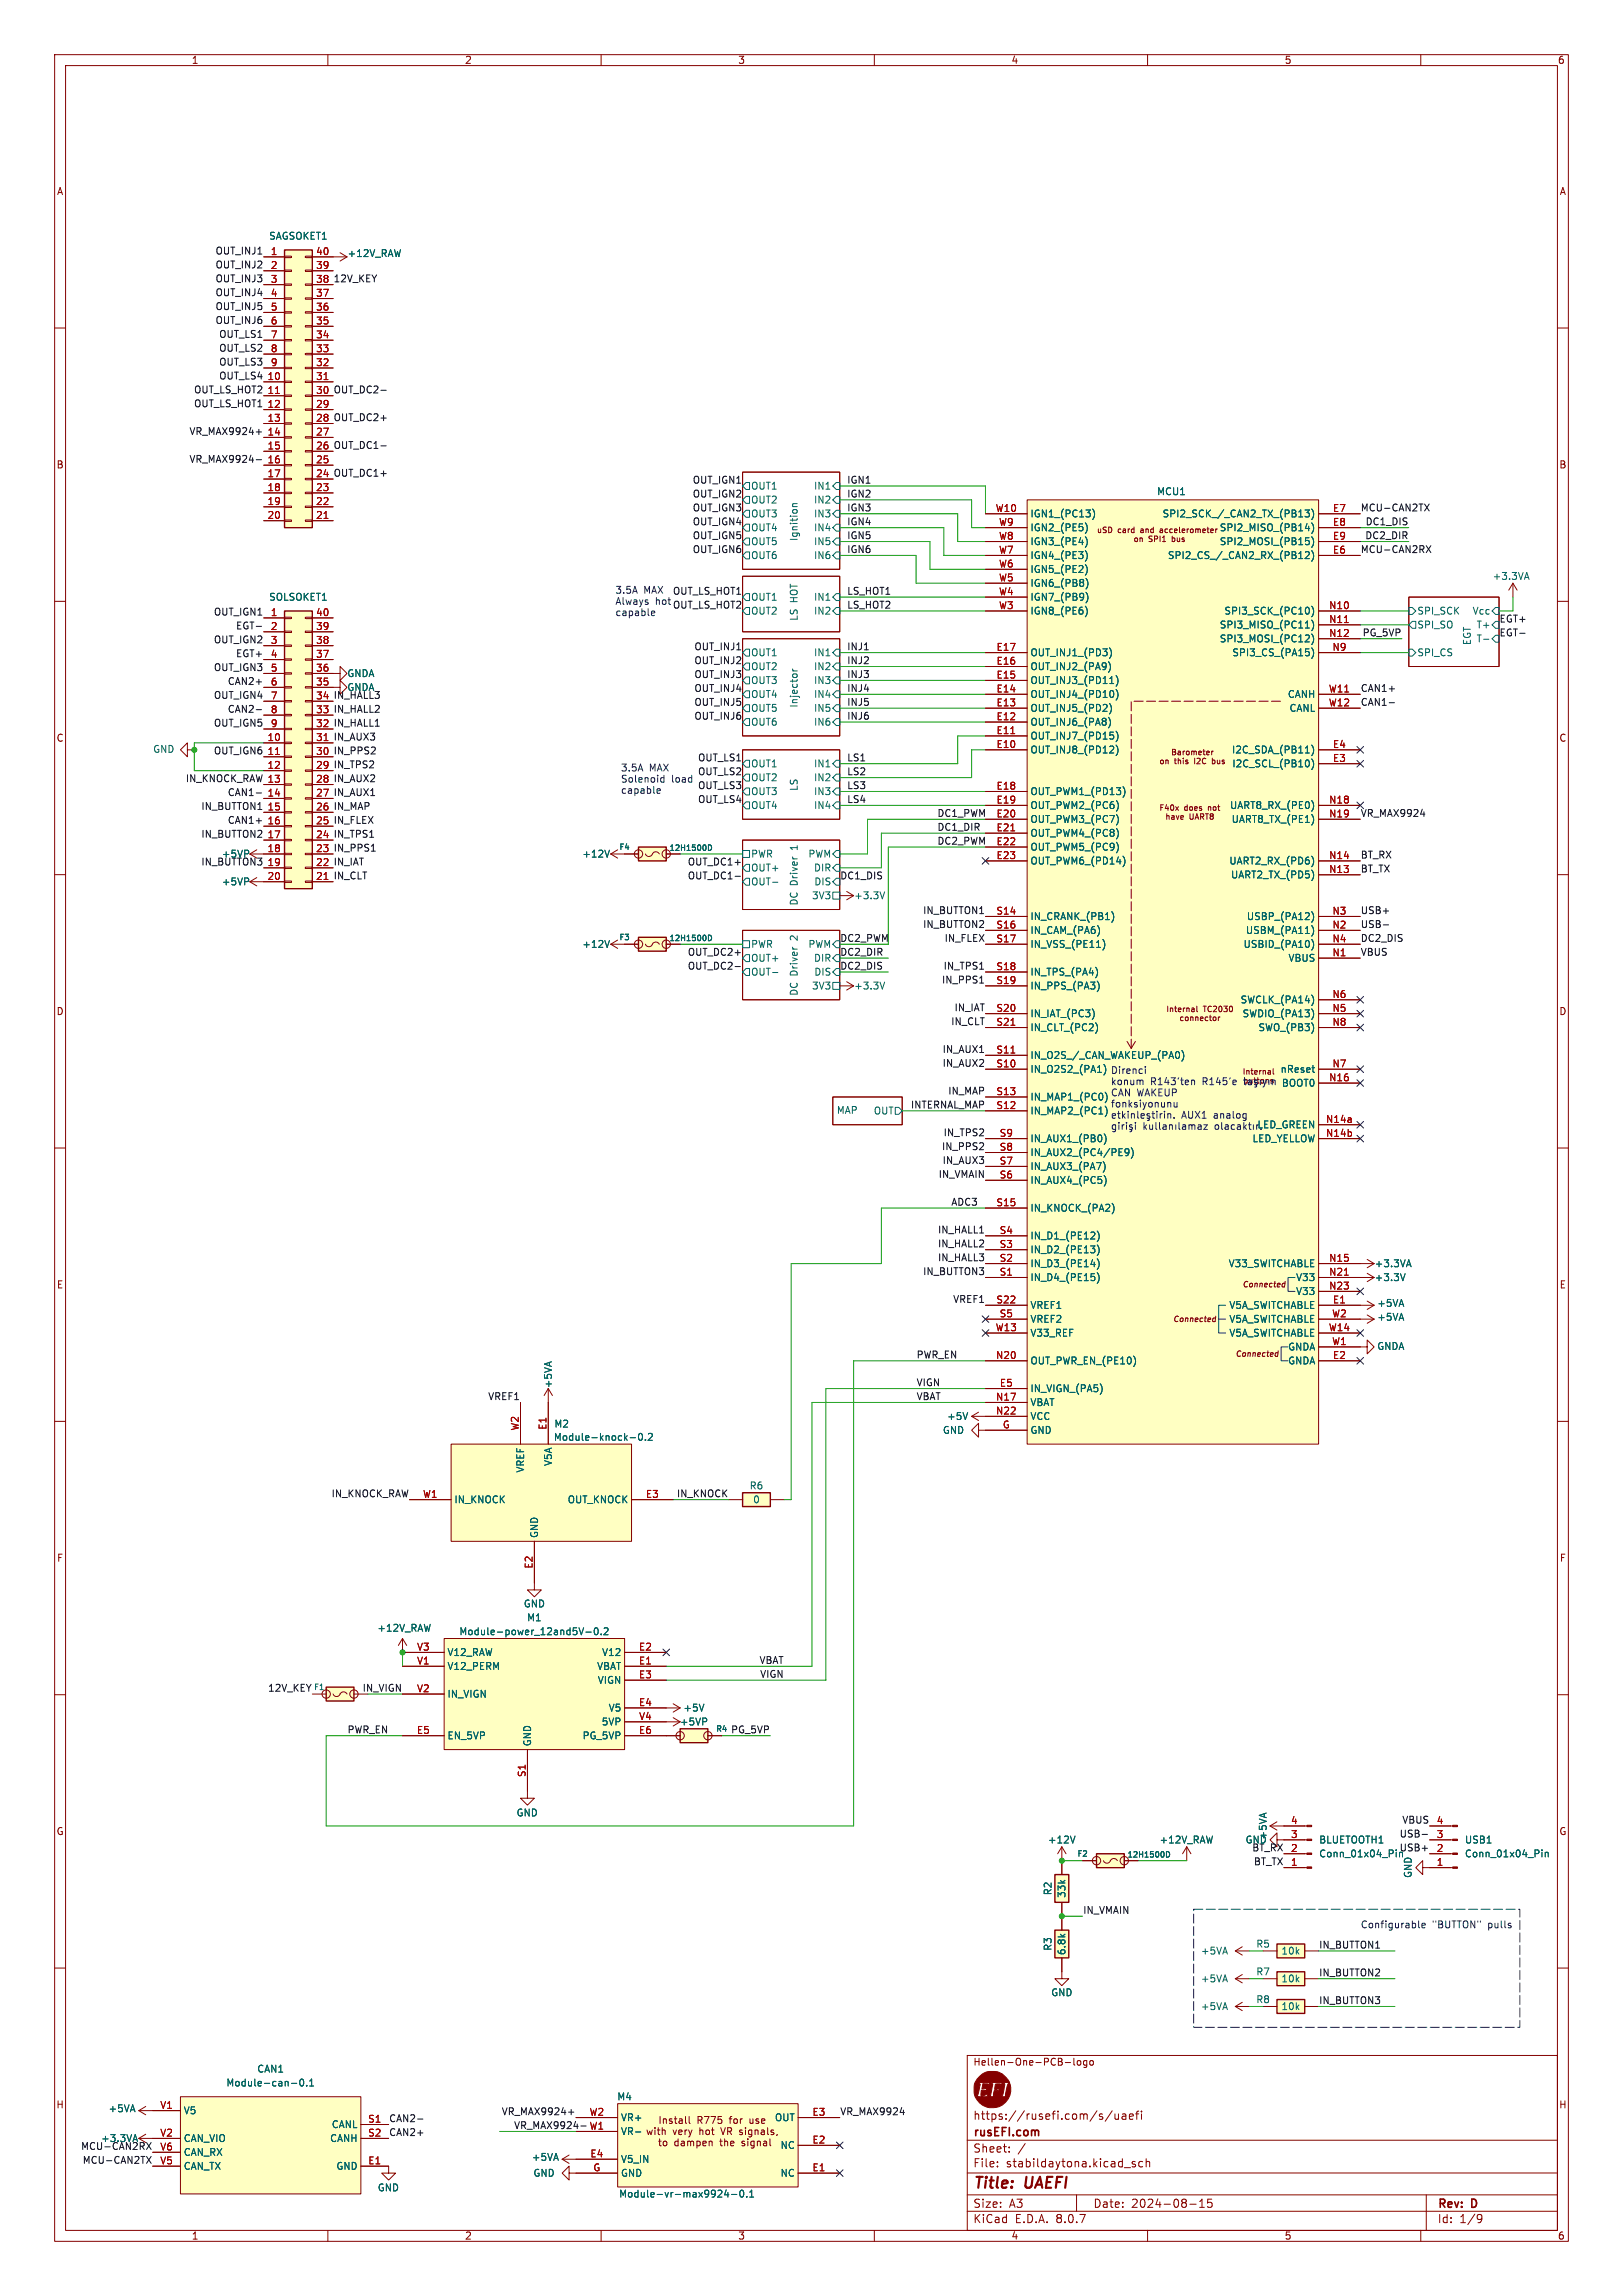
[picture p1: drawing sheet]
<svg xmlns="http://www.w3.org/2000/svg" width="297mm" height="420mm" viewBox="0 0 297 420" stroke-linecap="round" stroke-linejoin="round" font-family="sans-serif">
<defs><g id="words">
<g font-size="2.8" fill="#840000">
<text x="178" y="400.9">Title:</text>
<text x="187.7" y="400.9">UAEFI</text>
</g>
<g font-size="2.1" fill="#840000">
<text x="178" y="388">https://rusefi.com/s/uaefi</text>
<text x="178" y="394">Sheet:</text>
<text x="178" y="391.2">rusEFI.com</text>
<text x="178" y="396.7">File:</text>
<text x="184.1" y="396.7">stabildaytona.kicad_sch</text>
<text x="178" y="406.9">KiCad</text>
<text x="178" y="404.1">Size:</text>
<text x="184.7" y="404.1">A3</text>
<text x="185.7" y="406.9">E.D.A.</text>
<text x="193.3" y="406.9">8.0.7</text>
<text x="200" y="404.1">Date:</text>
<text x="207" y="404.1">2024-08-15</text>
<text x="263" y="404.3">Rev:</text>
<text x="263" y="406.9">Id:</text>
<text x="267.1" y="406.9">1/9</text>
<text x="269.4" y="404.3">D</text>
</g>
<g font-size="1.8" fill="#840000">
<text x="35" y="11.9">1</text>
<text x="85" y="11.9">2</text>
<text x="135" y="11.9">3</text>
<text x="185" y="11.9">4</text>
<text x="235" y="11.9">5</text>
<text x="285" y="11.9">6</text>
<text x="10.3" y="35.9">A</text>
<text x="285.3" y="35.9">A</text>
<text x="10.3" y="85.9">B</text>
<text x="285.3" y="85.9">B</text>
<text x="10.3" y="135.9">C</text>
<text x="285.3" y="135.9">C</text>
<text x="10.3" y="185.9">D</text>
<text x="285.3" y="185.9">D</text>
<text x="10.3" y="235.9">E</text>
<text x="285.3" y="235.9">E</text>
<text x="10.3" y="285.9">F</text>
<text x="285.3" y="285.9">F</text>
<text x="10.3" y="335.9">G</text>
<text x="285.3" y="335.9">G</text>
<text x="178" y="378.1">Hellen-One-PCB-logo</text>
<text x="10.2" y="385.9">H</text>
<text x="285.2" y="385.9">H</text>
<text x="123.9" y="390.8">very</text>
<text x="128.9" y="390.8">hot</text>
<text x="133.1" y="390.8">VR signals,</text>
<text x="35" y="409.9">1</text>
<text x="85" y="409.9">2</text>
<text x="135" y="409.9">3</text>
<text x="185" y="409.9">4</text>
<text x="235" y="409.9">5</text>
<text x="285" y="409.9">6</text>
</g>
<g font-size="1.8" fill="#0f0f0f">
<text x="39.3" y="46.6">OUT_INJ1</text>
<text x="39.3" y="49.2">OUT_INJ2</text>
<text x="39.3" y="51.7">OUT_INJ3</text>
<text x="61" y="51.7">12V_KEY</text>
<text x="39.3" y="54.3">OUT_INJ4</text>
<text x="39.3" y="56.8">OUT_INJ5</text>
<text x="39.3" y="59.3">OUT_INJ6</text>
<text x="40" y="64.4">OUT_LS2</text>
<text x="40" y="61.9">OUT_LS1</text>
<text x="40" y="69.5">OUT_LS4</text>
<text x="40" y="67">OUT_LS3</text>
<text x="35.4" y="72">OUT_LS_HOT2</text>
<text x="35.4" y="74.6">OUT_LS_HOT1</text>
<text x="61" y="72">OUT_DC2-</text>
<text x="61" y="77.1">OUT_DC2+</text>
<text x="34.6" y="79.7">VR_MAX9924+</text>
<text x="61" y="82.2">OUT_DC1-</text>
<text x="34.6" y="84.7">VR_MAX9924-</text>
<text x="61" y="87.3">OUT_DC1+</text>
<text x="126.7" y="88.6">OUT_IGN1</text>
<text x="154.9" y="88.6">IGN1</text>
<text x="126.7" y="93.6">OUT_IGN3</text>
<text x="126.7" y="91.1">OUT_IGN2</text>
<text x="154.9" y="91.1">IGN2</text>
<text x="154.9" y="93.6">IGN3</text>
<text x="248.9" y="93.6">MCU-CAN2TX</text>
<text x="126.7" y="96.2">OUT_IGN4</text>
<text x="126.7" y="101.3">OUT_IGN6</text>
<text x="126.7" y="98.7">OUT_IGN5</text>
<text x="154.9" y="98.7">IGN5</text>
<text x="154.9" y="101.3">IGN6</text>
<text x="154.9" y="96.2">IGN4</text>
<text x="248.9" y="101.3">MCU-CAN2RX</text>
<text x="249.7" y="98.7">DC2_DIR</text>
<text x="249.8" y="96.2">DC1_DIS</text>
<text x="39" y="112.7">OUT_IGN1</text>
<text x="123" y="111.4">OUT_LS_HOT2</text>
<text x="123" y="108.9">OUT_LS_HOT1</text>
<text x="154.9" y="111.4">LS_HOT2</text>
<text x="154.9" y="108.9">LS_HOT1</text>
<text x="274.3" y="114">EGT+</text>
<text x="39" y="117.8">OUT_IGN2</text>
<text x="43.1" y="115.2">EGT-</text>
<text x="127" y="119">OUT_INJ1</text>
<text x="154.9" y="119">INJ1</text>
<text x="249.3" y="116.5">PG_5VP</text>
<text x="274.3" y="116.5">EGT-</text>
<text x="39" y="122.8">OUT_IGN3</text>
<text x="41.6" y="125.4">CAN2+</text>
<text x="43.1" y="120.3">EGT+</text>
<text x="127" y="121.6">OUT_INJ2</text>
<text x="127" y="124.1">OUT_INJ3</text>
<text x="154.9" y="124.1">INJ3</text>
<text x="154.9" y="121.6">INJ2</text>
<text x="39" y="127.9">OUT_IGN4</text>
<text x="41.6" y="130.5">CAN2-</text>
<text x="61" y="130.5">IN_HALL2</text>
<text x="61" y="127.9">IN_HALL3</text>
<text x="127" y="126.7">OUT_INJ4</text>
<text x="127" y="131.7">OUT_INJ6</text>
<text x="127" y="129.2">OUT_INJ5</text>
<text x="154.9" y="131.7">INJ6</text>
<text x="154.9" y="129.2">INJ5</text>
<text x="154.9" y="126.7">INJ4</text>
<text x="248.9" y="126.7">CAN1+</text>
<text x="248.9" y="129.2">CAN1-</text>
<text x="39" y="133">OUT_IGN5</text>
<text x="61" y="135.5">IN_AUX3</text>
<text x="61" y="133">IN_HALL1</text>
<text x="33.9" y="143.2">IN_KNOCK_RAW 13</text>
<text x="39" y="138.1">OUT_IGN6</text>
<text x="61" y="140.6">IN_TPS2</text>
<text x="61" y="138.1">IN_PPS2</text>
<text x="61" y="143.2">IN_AUX2</text>
<text x="127.6" y="141.9">OUT_LS2</text>
<text x="127.6" y="139.4">OUT_LS1</text>
<text x="154.9" y="141.9">LS2</text>
<text x="154.9" y="139.4">LS1</text>
<text x="36.7" y="148.2">IN_BUTTON1</text>
<text x="41.6" y="145.7">CAN1-</text>
<text x="61" y="145.7">IN_AUX1</text>
<text x="61" y="148.2">IN_MAP</text>
<text x="127.6" y="147">OUT_LS4</text>
<text x="127.6" y="144.4">OUT_LS3</text>
<text x="154.9" y="144.4">LS3</text>
<text x="154.9" y="147">LS4</text>
<text x="171.4" y="149.5">DC1_PWM</text>
<text x="248.9" y="149.5">VR_MAX9924</text>
<text x="36.7" y="153.3">IN_BUTTON2</text>
<text x="41.6" y="150.8">CAN1+</text>
<text x="61" y="153.3">IN_TPS1</text>
<text x="61" y="155.9">IN_PPS1</text>
<text x="61" y="150.8">IN_FLEX</text>
<text x="171.4" y="154.6">DC2_PWM</text>
<text x="171.4" y="152.1">DC1_DIR</text>
<text x="36.7" y="158.4">IN_BUTTON3</text>
<text x="61" y="158.4">IN_IAT</text>
<text x="61" y="160.9">IN_CLT</text>
<text x="125.8" y="158.4">OUT_DC1+</text>
<text x="125.8" y="160.9">OUT_DC1-</text>
<text x="153.7" y="160.9">DC1_DIS</text>
<text x="248.9" y="157.1">BT_RX</text>
<text x="248.9" y="159.7">BT_TX</text>
<text x="168.8" y="167.3">IN_BUTTON1</text>
<text x="248.9" y="167.3">USB+</text>
<text x="153.7" y="172.4">DC2_PWM</text>
<text x="168.8" y="169.8">IN_BUTTON2</text>
<text x="172.8" y="172.4">IN_FLEX</text>
<text x="248.9" y="172.4">DC2_DIS</text>
<text x="248.9" y="169.8">USB-</text>
<text x="125.8" y="174.9">OUT_DC2+</text>
<text x="125.8" y="177.5">OUT_DC2-</text>
<text x="153.7" y="177.5">DC2_DIS</text>
<text x="153.7" y="174.9">DC2_DIR</text>
<text x="172.3" y="180">IN_PPS1</text>
<text x="172.6" y="177.5">IN_TPS1</text>
<text x="248.9" y="174.9">VBUS</text>
<text x="174.6" y="185.1">IN_IAT</text>
<text x="174" y="187.6">IN_CLT</text>
<text x="172.4" y="195.2">IN_AUX2</text>
<text x="172.4" y="192.7">IN_AUX1</text>
<text x="166.6" y="202.9">INTERNAL_MAP</text>
<text x="173.4" y="200.3">IN_MAP</text>
<text x="172.6" y="207.9">IN_TPS2</text>
<text x="171.7" y="215.6">IN_VMAIN</text>
<text x="172.3" y="210.5">IN_PPS2</text>
<text x="172.4" y="213">IN_AUX3</text>
<text x="174" y="220.6">ADC3</text>
<text x="171.5" y="225.7">IN_HALL1</text>
<text x="168.8" y="233.3">IN_BUTTON3</text>
<text x="171.5" y="228.3">IN_HALL2</text>
<text x="171.5" y="230.8">IN_HALL3</text>
<text x="174.3" y="238.4">VREF1</text>
<text x="167.6" y="248.6">PWR_EN</text>
<text x="89.2" y="256.2">VREF1</text>
<text x="167.6" y="253.7">VIGN</text>
<text x="167.6" y="256.2">VBAT</text>
<text x="60.6" y="274">IN_KNOCK_RAW</text>
<text x="123.8" y="274">IN_KNOCK</text>
<text x="138.9" y="304.5">VBAT</text>
<text x="49" y="309.5">12V_KEY</text>
<text x="66.3" y="309.5">IN_VIGN</text>
<text x="139" y="307">VIGN</text>
<text x="63.5" y="317.2">PWR_EN</text>
<text x="133.7" y="317.2">PG_5VP</text>
<text x="256.5" y="333.7">VBUS</text>
<text x="229.1" y="338.7">BT_RX</text>
<text x="229.4" y="341.3">BT_TX</text>
<text x="256" y="336.2">USB-</text>
<text x="198.1" y="350.2">IN_VMAIN</text>
<text x="241.3" y="356.5">IN_BUTTON1</text>
<text x="241.3" y="361.6">IN_BUTTON2</text>
<text x="241.3" y="366.7">IN_BUTTON3</text>
<text x="71.1" y="388.3">CAN2-</text>
<text x="91.7" y="387">VR_MAX9924+</text>
<text x="94" y="389.5">VR_MAX9924-</text>
<text x="153.7" y="387">VR_MAX9924</text>
<text x="14.7" y="393.4">MCU-CAN2RX</text>
<text x="15" y="395.9">MCU-CAN2TX</text>
<text x="71.1" y="390.8">CAN2+</text>
<text x="103.4" y="390.8">R775</text>
</g>
<g font-size="1.8" fill="#006464">
<text x="49.2" y="44">SAGSOKET1</text>
<text x="63.5" y="47.2">+12V_RAW</text>
<text x="137.4" y="89.8">OUT1</text>
<text x="148.9" y="89.8">IN1</text>
<text x="137.4" y="94.8">OUT3</text>
<text x="137.4" y="92.3">OUT2</text>
<text x="148.9" y="92.3">IN2</text>
<text x="148.9" y="94.8">IN3</text>
<text x="188.5" y="94.8">IGN1_(PC13)</text>
<text x="211.6" y="90.8">MCU1</text>
<text x="212.6" y="94.8">SPI2_SCK_/_CAN2_TX_(PB13)</text>
<text x="137.4" y="99.9">OUT5</text>
<text x="137.4" y="97.4">OUT4</text>
<text x="146" y="99.1" transform="rotate(-90 146 99.1)">Ignition</text>
<text x="148.9" y="97.4">IN4</text>
<text x="148.9" y="99.9">IN5</text>
<text x="188.5" y="99.9">IGN3_(PE4)</text>
<text x="188.5" y="97.4">IGN2_(PE5)</text>
<text x="223.1" y="97.4">SPI2_MISO_(PB14)</text>
<text x="223.1" y="99.9">SPI2_MOSI_(PB15)</text>
<text x="137.4" y="102.5">OUT6</text>
<text x="148.9" y="102.5">IN6</text>
<text x="188.5" y="107.5">IGN6_(PB8)</text>
<text x="188.5" y="105">IGN5_(PE2)</text>
<text x="188.5" y="102.5">IGN4_(PE3)</text>
<text x="213.6" y="102.5">SPI2_CS_/_CAN2_RX_(PB12)</text>
<text x="273.1" y="106.3">+3.3VA</text>
<text x="49.2" y="110.1">SOLSOKET1</text>
<text x="137.4" y="110.1">OUT1</text>
<text x="137.4" y="112.6">OUT2</text>
<text x="146" y="113.7" transform="rotate(-90 146 113.7)">LS</text>
<text x="146" y="110.3" transform="rotate(-90 146 110.3)">HOT</text>
<text x="148.9" y="112.6">IN2</text>
<text x="148.9" y="110.1">IN1</text>
<text x="188.5" y="112.6">IGN8_(PE6)</text>
<text x="188.5" y="110.1">IGN7_(PB9)</text>
<text x="224" y="112.6">SPI3_SCK_(PC10)</text>
<text x="259.3" y="112.6">SPI_SCK</text>
<text x="269.4" y="112.6">Vcc</text>
<text x="223.1" y="115.2">SPI3_MISO_(PC11)</text>
<text x="223.1" y="117.7">SPI3_MOSI_(PC12)</text>
<text x="259.3" y="115.2">SPI_SO</text>
<text x="269.2" y="118.1" transform="rotate(-90 269.2 118.1)">EGT</text>
<text x="270.1" y="117.7">T-</text>
<text x="270.1" y="115.2">T+</text>
<text x="63.5" y="124.1">GNDA</text>
<text x="137.4" y="125.3">OUT3</text>
<text x="137.4" y="122.8">OUT2</text>
<text x="137.4" y="120.2">OUT1</text>
<text x="148.9" y="120.2">IN1</text>
<text x="148.9" y="122.8">IN2</text>
<text x="148.9" y="125.3">IN3</text>
<text x="188.5" y="125.3">OUT_INJ3_(PD11)</text>
<text x="188.5" y="122.8">OUT_INJ2_(PA9)</text>
<text x="188.5" y="120.2">OUT_INJ1_(PD3)</text>
<text x="225.4" y="120.2">SPI3_CS_(PA15)</text>
<text x="259.3" y="120.2">SPI_CS</text>
<text x="63.5" y="126.6">GNDA</text>
<text x="137.4" y="127.9">OUT4</text>
<text x="137.4" y="130.4">OUT5</text>
<text x="146" y="129.5" transform="rotate(-90 146 129.5)">Injector</text>
<text x="148.9" y="130.4">IN5</text>
<text x="148.9" y="127.9">IN4</text>
<text x="188.5" y="130.4">OUT_INJ5_(PD2)</text>
<text x="188.5" y="127.9">OUT_INJ4_(PD10)</text>
<text x="235.6" y="127.9">CANH</text>
<text x="235.9" y="130.4">CANL</text>
<text x="27.9" y="137.9">GND</text>
<text x="137.4" y="132.9">OUT6</text>
<text x="148.9" y="132.9">IN6</text>
<text x="188.5" y="135.5">OUT_INJ7_(PD15)</text>
<text x="188.5" y="132.9">OUT_INJ6_(PA8)</text>
<text x="137.4" y="143.1">OUT2</text>
<text x="137.4" y="140.6">OUT1</text>
<text x="148.9" y="140.6">IN1</text>
<text x="148.9" y="143.1">IN2</text>
<text x="188.5" y="138">OUT_INJ8_(PD12)</text>
<text x="225.3" y="138">I2C_SDA_(PB11)</text>
<text x="225.4" y="140.6">I2C_SCL_(PB10)</text>
<text x="137.4" y="145.6">OUT3</text>
<text x="137.4" y="148.2">OUT4</text>
<text x="146" y="144.8" transform="rotate(-90 146 144.8)">LS</text>
<text x="148.9" y="148.2">IN4</text>
<text x="148.9" y="145.6">IN3</text>
<text x="188.5" y="145.6">OUT_PWM1_(PD13)</text>
<text x="188.5" y="148.2">OUT_PWM2_(PC6)</text>
<text x="225" y="148.2">UART8_RX_(PE0)</text>
<text x="146" y="155.4" transform="rotate(-90 146 155.4)">1</text>
<text x="188.5" y="150.7">OUT_PWM3_(PC7)</text>
<text x="188.5" y="153.3">OUT_PWM4_(PC8)</text>
<text x="188.5" y="155.8">OUT_PWM5_(PC9)</text>
<text x="225.3" y="150.7">UART8_TX_(PE1)</text>
<text x="40.5" y="157.1">+5VP</text>
<text x="106.5" y="157.1">+12V</text>
<text x="137.4" y="159.6">OUT+</text>
<text x="137.4" y="157.1">PWR</text>
<text x="147.8" y="157.1">PWM</text>
<text x="148.9" y="159.6">DIR</text>
<text x="188.5" y="158.3">OUT_PWM6_(PD14)</text>
<text x="224.9" y="158.3">UART2_RX_(PD6)</text>
<text x="225.2" y="160.9">UART2_TX_(PD5)</text>
<text x="40.5" y="162.2">+5VP</text>
<text x="137.4" y="162.2">OUT-</text>
<text x="146" y="165.7" transform="rotate(-90 146 165.7)">DC Driver</text>
<text x="148.5" y="164.7">3V3</text>
<text x="148.9" y="162.2">DIS</text>
<text x="156.2" y="164.7">+3.3V</text>
<text x="106.5" y="173.6">+12V</text>
<text x="137.4" y="173.6">PWR</text>
<text x="146" y="171.9" transform="rotate(-90 146 171.9)">2</text>
<text x="147.8" y="173.6">PWM</text>
<text x="188.5" y="168.5">IN_CRANK_(PB1)</text>
<text x="188.5" y="171">IN_CAM_(PA6)</text>
<text x="188.5" y="173.6">IN_VSS_(PE11)</text>
<text x="227.5" y="173.6">USBID_(PA10)</text>
<text x="227.9" y="171">USBM_(PA11)</text>
<text x="228.1" y="168.5">USBP_(PA12)</text>
<text x="137.4" y="176.1">OUT+</text>
<text x="137.4" y="178.7">OUT-</text>
<text x="148.9" y="176.1">DIR</text>
<text x="148.9" y="178.7">DIS</text>
<text x="188.5" y="178.7">IN_TPS_(PA4)</text>
<text x="235.7" y="176.1">VBUS</text>
<text x="146" y="182.2" transform="rotate(-90 146 182.2)">DC Driver</text>
<text x="148.5" y="181.2">3V3</text>
<text x="156.2" y="181.2">+3.3V</text>
<text x="188.5" y="181.2">IN_PPS_(PA3)</text>
<text x="226.9" y="183.7">SWCLK_(PA14)</text>
<text x="188.5" y="186.3">IN_IAT_(PC3)</text>
<text x="188.5" y="188.8">IN_CLT_(PC2)</text>
<text x="227.3" y="186.3">SWDIO_(PA13)</text>
<text x="230.2" y="188.8">SWO_(PB3)</text>
<text x="188.5" y="196.4">IN_O2S2_(PA1)</text>
<text x="188.5" y="193.9">IN_O2S_/_CAN_WAKEUP_(PA0)</text>
<text x="234.2" y="196.4">nReset</text>
<text x="153" y="203.8">MAP</text>
<text x="188.5" y="201.5">IN_MAP1_(PC0)</text>
<text x="234.5" y="199">BOOT0</text>
<text x="159.8" y="204.1">OUT</text>
<text x="188.5" y="204.1">IN_MAP2_(PC1)</text>
<text x="188.5" y="209.1">IN_AUX1_(PB0)</text>
<text x="229.1" y="209.1">LED_YELLOW</text>
<text x="230" y="206.6">LED_GREEN</text>
<text x="188.5" y="214.2">IN_AUX3_(PA7)</text>
<text x="188.5" y="211.7">IN_AUX2_(PC4/PE9)</text>
<text x="188.5" y="221.8">IN_KNOCK_(PA2)</text>
<text x="188.5" y="216.8">IN_AUX4_(PC5)</text>
<text x="188.5" y="226.9">IN_D1_(PE12)</text>
<text x="188.5" y="232">IN_D3_(PE14)</text>
<text x="188.5" y="229.5">IN_D2_(PE13)</text>
<text x="224.7" y="232">V33_SWITCHABLE</text>
<text x="251.5" y="232">+3.3VA</text>
<text x="188.5" y="234.5">IN_D4_(PE15)</text>
<text x="188.5" y="239.6">VREF1</text>
<text x="224.9" y="239.6">V5A_SWITCHABLE</text>
<text x="237.1" y="234.5">V33</text>
<text x="237.1" y="237.1">V33</text>
<text x="251.5" y="234.5">+3.3V</text>
<text x="251.9" y="239.3">+5VA</text>
<text x="188.5" y="242.2">VREF2</text>
<text x="188.5" y="244.7">V33_REF</text>
<text x="224.9" y="244.7">V5A_SWITCHABLE</text>
<text x="224.9" y="242.2">V5A_SWITCHABLE</text>
<text x="251.9" y="241.8">+5VA</text>
<text x="188.5" y="249.8">OUT_PWR_EN_(PE10)</text>
<text x="235.6" y="249.8">GNDA</text>
<text x="235.6" y="247.2">GNDA</text>
<text x="251.9" y="247.1">GNDA</text>
<text x="101.2" y="254" transform="rotate(-90 101.2 254)">+5VA</text>
<text x="188.5" y="254.9">IN_VIGN_(PA5)</text>
<text x="188.5" y="257.4">VBAT</text>
<text x="101.3" y="263.8">Module-knock-0.2</text>
<text x="101.4" y="261.3">M2</text>
<text x="172.4" y="262.5">GND</text>
<text x="173.2" y="259.9">+5V</text>
<text x="188.5" y="262.5">GND</text>
<text x="188.5" y="259.9">VCC</text>
<text x="96.1" y="269.5" transform="rotate(-90 96.1 269.5)">VREF</text>
<text x="101.2" y="268.3" transform="rotate(-90 101.2 268.3)">V5A</text>
<text x="83.1" y="275.2">IN_KNOCK</text>
<text x="103.8" y="275.2">OUT_KNOCK</text>
<text x="137.1" y="272.6">R6</text>
<text x="137.7" y="275.2">0</text>
<text x="98.7" y="281.4" transform="rotate(-90 98.7 281.4)">GND</text>
<text x="69" y="298.7">+12V_RAW</text>
<text x="84" y="299.3">Module-power_12and5V-0.2</text>
<text x="95.8" y="294.2">GND</text>
<text x="96.4" y="296.8">M1</text>
<text x="81.8" y="305.7">V12_PERM</text>
<text x="81.8" y="303.1">V12_RAW</text>
<text x="109.2" y="305.7">VBAT</text>
<text x="110.1" y="303.1">V12</text>
<text x="81.8" y="310.7">IN_VIGN</text>
<text x="109.3" y="308.2">VIGN</text>
<text x="110" y="315.8">5VP</text>
<text x="111.3" y="313.3">V5</text>
<text x="124.3" y="315.8">+5VP</text>
<text x="125" y="313.3">+5V</text>
<text x="81.8" y="318.4">EN_5VP</text>
<text x="97.4" y="319.5" transform="rotate(-90 97.4 319.5)">GND</text>
<text x="106.5" y="318.4">PG_5VP</text>
<text x="94.4" y="332.5">GND</text>
<text x="191.7" y="337.4">+12V</text>
<text x="212.1" y="337.4">+12V_RAW</text>
<text x="227.8" y="337.4">GND</text>
<text x="232" y="336.6" transform="rotate(-90 232 336.6)">+5VA</text>
<text x="241.3" y="340">Conn_01x04_Pin</text>
<text x="241.3" y="337.4">BLUETOOTH1</text>
<text x="256" y="338.7">USB+</text>
<text x="268" y="337.4">USB1</text>
<text x="268" y="340">Conn_01x04_Pin</text>
<text x="192.6" y="346.8" transform="rotate(-90 192.6 346.8)">R2</text>
<text x="195.2" y="347.3" transform="rotate(-90 195.2 347.3)">33k</text>
<text x="258.5" y="343.6" transform="rotate(-90 258.5 343.6)">GND</text>
<text x="192.6" y="356.9" transform="rotate(-90 192.6 356.9)">R3</text>
<text x="195.2" y="357.7" transform="rotate(-90 195.2 357.7)">6.8k</text>
<text x="219.7" y="357.7">+5VA</text>
<text x="229.8" y="356.5">R5</text>
<text x="234.4" y="357.7">10k</text>
<text x="192.3" y="365.4">GND</text>
<text x="219.7" y="362.8">+5VA</text>
<text x="229.8" y="361.5">R7</text>
<text x="234.4" y="362.8">10k</text>
<text x="219.7" y="367.9">+5VA</text>
<text x="229.8" y="366.6">R8</text>
<text x="234.4" y="367.9">10k</text>
<text x="41.3" y="381.9">Module-can-0.1</text>
<text x="47" y="379.3">CAN1</text>
<text x="19.8" y="386.6">+5VA</text>
<text x="33.5" y="386.9">V5</text>
<text x="60.6" y="389.5">CANL</text>
<text x="112.9" y="384.4">M4</text>
<text x="113.5" y="388.2">VR+</text>
<text x="141.7" y="388.2">OUT</text>
<text x="18.4" y="392">+3.3VA</text>
<text x="33.5" y="392">CAN_VIO</text>
<text x="33.5" y="394.6">CAN_RX</text>
<text x="60.3" y="392">CANH</text>
<text x="97.2" y="395.5">+5VA</text>
<text x="113.4" y="390.8">use</text>
<text x="113.5" y="395.8">V5_IN</text>
<text x="113.5" y="390.8">VR- with</text>
<text x="142.7" y="393.3">NC</text>
<text x="33.5" y="397.1">CAN_TX</text>
<text x="61.5" y="397.1">GND</text>
<text x="69" y="401">GND</text>
<text x="97.5" y="398.4">GND</text>
<text x="113.5" y="398.4">GND</text>
<text x="142.7" y="398.4">NC</text>
<text x="113.2" y="402.2">Module-vr-max9924-0.1</text>
</g>
<g font-size="1.8" fill="#a90000">
<text x="49.5" y="46.7">1</text>
<text x="57.7" y="46.7">40</text>
<text x="49.5" y="49.3">2</text>
<text x="49.5" y="51.8">3</text>
<text x="57.7" y="51.8">38</text>
<text x="57.7" y="49.3">39</text>
<text x="49.5" y="54.4">4</text>
<text x="49.5" y="56.9">5</text>
<text x="49.5" y="59.4">6</text>
<text x="57.7" y="59.4">35</text>
<text x="57.7" y="56.9">36</text>
<text x="57.7" y="54.4">37</text>
<text x="49.5" y="62">7</text>
<text x="49.5" y="64.5">8</text>
<text x="57.7" y="64.5">33</text>
<text x="57.7" y="62">34</text>
<text x="48.9" y="69.6">10</text>
<text x="49.5" y="67.1">9</text>
<text x="57.7" y="69.6">31</text>
<text x="57.7" y="67.1">32</text>
<text x="48.9" y="72.1">11</text>
<text x="48.9" y="74.7">12</text>
<text x="48.9" y="77.2">13</text>
<text x="57.7" y="77.2">28</text>
<text x="57.7" y="74.7">29</text>
<text x="57.7" y="72.1">30</text>
<text x="48.9" y="79.8">14</text>
<text x="48.9" y="82.3">15</text>
<text x="57.7" y="82.3">26</text>
<text x="57.7" y="79.8">27</text>
<text x="48.9" y="84.8">16</text>
<text x="48.9" y="87.4">17</text>
<text x="48.9" y="89.9">18</text>
<text x="57.7" y="89.9">23</text>
<text x="57.7" y="87.4">24</text>
<text x="57.7" y="84.8">25</text>
<text x="48.9" y="92.5">19</text>
<text x="48.9" y="95">20</text>
<text x="57.7" y="95">21</text>
<text x="57.7" y="92.5">22</text>
<text x="182.1" y="93.7">W10</text>
<text x="243.8" y="93.7">E7</text>
<text x="182.7" y="101.3">W7</text>
<text x="182.7" y="98.8">W8</text>
<text x="182.7" y="96.3">W9</text>
<text x="243.8" y="101.3">E6</text>
<text x="243.8" y="96.3">E8</text>
<text x="243.8" y="98.8">E9</text>
<text x="182.7" y="106.4">W5</text>
<text x="182.7" y="103.9">W6</text>
<text x="49.5" y="112.8">1</text>
<text x="57.7" y="112.8">40</text>
<text x="182.7" y="111.5">W3</text>
<text x="182.7" y="109">W4</text>
<text x="243.1" y="111.5">N10</text>
<text x="49.5" y="115.3">2</text>
<text x="49.5" y="117.9">3</text>
<text x="57.7" y="117.9">38</text>
<text x="57.7" y="115.3">39</text>
<text x="182.3" y="119.1">E17</text>
<text x="243.1" y="114">N11</text>
<text x="243.1" y="116.6">N12</text>
<text x="243.7" y="119.1">N9</text>
<text x="49.5" y="120.4">4</text>
<text x="49.5" y="122.9">5</text>
<text x="49.5" y="125.5">6</text>
<text x="57.7" y="125.5">35</text>
<text x="57.7" y="122.9">36</text>
<text x="57.7" y="120.4">37</text>
<text x="182.3" y="124.2">E15</text>
<text x="182.3" y="121.7">E16</text>
<text x="49.5" y="128">7</text>
<text x="49.5" y="130.6">8</text>
<text x="57.7" y="130.6">33</text>
<text x="57.7" y="128">34</text>
<text x="182.3" y="131.8">E12</text>
<text x="182.3" y="129.3">E13</text>
<text x="182.3" y="126.7">E14</text>
<text x="243.1" y="126.7">W11</text>
<text x="243.1" y="129.3">W12</text>
<text x="48.9" y="135.6">10</text>
<text x="49.5" y="133.1">9</text>
<text x="57.7" y="135.6">31</text>
<text x="57.7" y="133.1">32</text>
<text x="182.3" y="136.9">E10</text>
<text x="182.3" y="134.4">E11</text>
<text x="243.8" y="136.9">E4</text>
<text x="48.9" y="138.2">11</text>
<text x="48.9" y="140.7">12</text>
<text x="48.9" y="143.3">13</text>
<text x="57.7" y="143.3">28</text>
<text x="57.7" y="140.7">29</text>
<text x="57.7" y="138.2">30</text>
<text x="243.8" y="139.4">E3</text>
<text x="48.9" y="145.8">14</text>
<text x="48.9" y="148.3">15</text>
<text x="57.7" y="148.3">26</text>
<text x="57.7" y="145.8">27</text>
<text x="182.3" y="144.5">E18</text>
<text x="182.3" y="147.1">E19</text>
<text x="182.3" y="149.6">E20</text>
<text x="243.1" y="147.1">N18</text>
<text x="243.1" y="149.6">N19</text>
<text x="48.9" y="150.9">16</text>
<text x="48.9" y="153.4">17</text>
<text x="48.9" y="156">18</text>
<text x="57.7" y="156">23</text>
<text x="57.7" y="153.4">24</text>
<text x="57.7" y="150.9">25</text>
<text x="182.3" y="152.1">E21</text>
<text x="182.3" y="154.7">E22</text>
<text x="48.9" y="158.5">19</text>
<text x="48.9" y="161">20</text>
<text x="57.7" y="161">21</text>
<text x="57.7" y="158.5">22</text>
<text x="182.3" y="157.2">E23</text>
<text x="243.1" y="159.8">N13</text>
<text x="243.1" y="157.2">N14</text>
<text x="182.2" y="167.4">S14</text>
<text x="243.7" y="167.4">N3</text>
<text x="182.2" y="169.9">S16</text>
<text x="182.2" y="172.5">S17</text>
<text x="243.7" y="169.9">N2</text>
<text x="243.7" y="172.5">N4</text>
<text x="182.2" y="177.5">S18</text>
<text x="243.7" y="175">N1</text>
<text x="182.2" y="180.1">S19</text>
<text x="182.2" y="185.2">S20</text>
<text x="243.7" y="185.2">N5</text>
<text x="243.7" y="182.6">N6</text>
<text x="182.2" y="187.7">S21</text>
<text x="243.7" y="187.7">N8</text>
<text x="182.2" y="195.3">S10</text>
<text x="182.2" y="192.8">S11</text>
<text x="243.1" y="197.9">N16</text>
<text x="243.7" y="195.3">N7</text>
<text x="182.2" y="202.9">S12</text>
<text x="182.2" y="200.4">S13</text>
<text x="182.8" y="208">S9</text>
<text x="242.6" y="205.5">N14a</text>
<text x="242.6" y="208">N14b</text>
<text x="182.8" y="215.6">S6</text>
<text x="182.8" y="213.1">S7</text>
<text x="182.8" y="210.6">S8</text>
<text x="182.2" y="220.7">S15</text>
<text x="182.8" y="225.8">S4</text>
<text x="182.8" y="233.4">S1</text>
<text x="182.8" y="230.9">S2</text>
<text x="182.8" y="228.3">S3</text>
<text x="243.1" y="230.9">N15</text>
<text x="243.1" y="233.4">N21</text>
<text x="182.2" y="238.5">S22</text>
<text x="243.1" y="236">N23</text>
<text x="243.8" y="238.5">E1</text>
<text x="182.1" y="243.6">W13</text>
<text x="182.8" y="241">S5</text>
<text x="243.1" y="243.6">W14</text>
<text x="243.7" y="241">W2</text>
<text x="182.2" y="248.7">N20</text>
<text x="243.7" y="246.1">W1</text>
<text x="243.8" y="248.7">E2</text>
<text x="182.2" y="256.3">N17</text>
<text x="182.9" y="253.7">E5</text>
<text x="95" y="261.8" transform="rotate(-90 95 261.8)">W2</text>
<text x="100.1" y="261.6" transform="rotate(-90 100.1 261.6)">E1</text>
<text x="182.2" y="258.8">N22</text>
<text x="183.4" y="261.4">G</text>
<text x="77.3" y="274.1">W1</text>
<text x="118.1" y="274.1">E3</text>
<text x="97.5" y="287" transform="rotate(-90 97.5 287)">E2</text>
<text x="76.2" y="304.5">V1</text>
<text x="76.2" y="302">V3</text>
<text x="116.8" y="304.5">E1</text>
<text x="116.8" y="302">E2</text>
<text x="76.2" y="309.6">V2</text>
<text x="116.8" y="307.1">E3</text>
<text x="76.2" y="317.2">E5</text>
<text x="116.8" y="312.2">E4</text>
<text x="116.8" y="317.2">E6</text>
<text x="116.9" y="314.7">V4</text>
<text x="96.3" y="325.2" transform="rotate(-90 96.3 325.2)">S1</text>
<text x="236.1" y="333.8">4</text>
<text x="262.8" y="333.8">4</text>
<text x="236.1" y="341.4">1</text>
<text x="236.1" y="338.8">2</text>
<text x="236.1" y="336.3">3</text>
<text x="262.8" y="341.4">1</text>
<text x="262.8" y="338.8">2</text>
<text x="262.8" y="336.3">3</text>
<text x="29.2" y="385.8">V1</text>
<text x="67.3" y="388.4">S1</text>
<text x="107.8" y="389.6">W1</text>
<text x="107.8" y="387.1">W2</text>
<text x="148.6" y="387.1">E3</text>
<text x="29.2" y="390.9">V2</text>
<text x="29.2" y="396">V5</text>
<text x="29.2" y="393.4">V6</text>
<text x="67.3" y="390.9">S2</text>
<text x="67.3" y="396">E1</text>
<text x="107.9" y="394.7">E4</text>
<text x="109.5" y="390.8">for</text>
<text x="148.6" y="392.2">E2</text>
<text x="108.5" y="397.3">G</text>
<text x="148.6" y="397.3">E1</text>
</g>
<g font-size="1.8" fill="#0000c2">
<text x="112.5" y="108.7">3.5A</text>
<text x="112.5" y="110.7">Always</text>
<text x="112.5" y="112.8">capable</text>
<text x="117.8" y="108.7">MAX</text>
<text x="119.9" y="110.7">hot</text>
<text x="113.5" y="141.2">3.5A</text>
<text x="113.5" y="143.2">Solenoid</text>
<text x="118.8" y="141.2">MAX</text>
<text x="122.9" y="143.2">load</text>
<text x="113.5" y="145.3">capable</text>
<text x="203.2" y="196.5">Direnci</text>
<text x="203.2" y="198.6">konum</text>
<text x="203.2" y="200.6">CAN WAKEUP</text>
<text x="203.2" y="202.7">fonksiyonunu</text>
<text x="210.5" y="198.6">R143'ten</text>
<text x="220.2" y="198.6">R145'e</text>
<text x="216.2" y="204.7">AUX1</text>
<text x="248.9" y="352.8">Configurable</text>
<text x="262.1" y="352.8">&quot;BUTTON&quot;</text>
<text x="272.4" y="352.8">pulls</text>
</g>
<g font-size="1.4" fill="#006464">
<text x="195.5" y="98.5">uSD</text>
<text x="222.7" y="98.5">SPI1</text>
<text x="227.1" y="98.5">bus</text>
<text x="226.4" y="139.1">bus</text>
<text x="224" y="149.3">UART8</text>
<text x="113.3" y="155.7">F4</text>
<text x="122.4" y="155.8">12H1500D</text>
<text x="113.3" y="172.2">F3</text>
<text x="122.4" y="172.3">12H1500D</text>
<text x="57.4" y="309.3">F1</text>
<text x="131" y="317">R4</text>
<text x="197.1" y="339.8">F2</text>
<text x="206.2" y="340">12H1500D</text>
</g>
<g font-size="1.4" fill="#840000">
<text x="199.3" y="98.5">card</text>
<text x="203.6" y="98.5">and</text>
<text x="207.3" y="98.5">accelerometer</text>
<text x="219.1" y="98.5">on</text>
<text x="219.2" y="139.1">this</text>
<text x="223" y="139.1">I2C</text>
<text x="211.8" y="149.3">does</text>
<text x="227.3" y="235.6">Connected</text>
<text x="214.6" y="242">Connected</text>
<text x="226.1" y="248.3">Connected</text>
</g>
</g></defs>
<g fill="none" stroke="#840000" stroke-width=".18">
<path d="M10 10h277v400h-277zM12 12h273v396h-273zM60 10v2M110 10v2M160 10v2M210 10v2M260 10v2M10 60h2M285 60h2M135.9 86.4h17.8v17.7h-17.8zM10 110h2M135.9 105.4h17.8v10.2h-17.8z"/>
<path d="M135.9 116.8h17.8v17.8h-17.8zM257.8 109.2h16.5v12.7h-16.5zM285 110h2M135.9 137.2h17.8v12.7h-17.8zM135.9 153.7h17.8v12.7h-17.8zM10 160h2M111.8 172.7l1.2 .8M111.8 172.7h2.5M113 172l-1.2 .7M135.9 170.2h17.8v12.7h-17.8zM285 160h2M10 210h2"/>
<path d="M152.4 200.7h12.7v5h-12.7zM285 210h2M10 260h2M285 260h2M10 310h2M285 310h2M96.5 327.7v1.2h-1.3l1.3 1.3 1.3-1.3h-1.3M10 360h2M177 376h108v32h-108zM285 360h2M25.4 386.1l1.3 .7M25.4 386.1h2.5"/>
<path d="M25.4 391.2h2.5M25.4 391.2l1.3 .7M26.7 385.3l-1.3 .8M26.7 390.4l-1.3 .8M71.1 396.2v1.3h-1.3l1.3 1.3 1.3-1.3h-1.3M177 397.5h108M177 391.5h108M182.5 396.2v.2M182.5 395.4v.2M184.7 393.5v.2M184.7 392.7v.2M187.6 392.1l-1.3 1.9"/>
<path d="M201.2 387l.6 .4-.2 .3-.4-.1M201.7 386.7h-.3l-.2 .2M203.5 386.1l-1.3 1.9M204 386.7l.1 .9 .4 .1 .2-.2M204.7 386.7v1M205.4 386.7h.6v1M205.7 396.5h1.2M206 387l-.5 .1a.29 .29 0 0 0-.2 .3 .29 .29 0 0 0 .2 .3l.5-.1M206.7 387.2l.7-.2-.1-.3h-.4l-.2 .2v.7h.6M207.7 395.4h-.3l-.2 .2v.2l.5 .1v.4h-.5M207.8 386.7h.6M208.4 386.2l-.4 .2v1.3"/>
<path d="M208.9 386.2v.1M208.9 386.7v1M209.1 395.4h-.4l-.3 .3v.4l.1 .2h.6M209.7 395.5l.3-.1h.3l.1 1M209.7 394.9v1.5M60 408v2M110 408v2M160 408v2M177 404.5h108M177 401.5h108M197 401.5v3M210 408v2"/>
<path d="M217.7 403.2h1.2M219.5 403.8h.9M219.5 402.7l.5-.4v1.5M221.7 402.3h-.7v.7l.2-.2 .5 .1 .1 .2-.1 .5-.2 .2-.5-.2M260 408v2M261 401.5v6.5M270.6 405.1l.5 .1a.99 .99 0 0 1-.4 1.4h-.2M271.2 405.7l-.3 .3h-.3"/>
</g>
<path d="M189.8 389.7l.3 .2v.8" fill="none" stroke="#840000" stroke-width=".3"/>
<g fill="none" stroke="#006464" stroke-width=".18">
<path d="M136.5 98.4h.7v1.3h-.7l-.6-.6zM136.5 95.9h.7v1.3h-.7l-.6-.7zM136.5 93.3h.7v1.3h-.7l-.6-.6zM136.5 90.8h.7v1.3h-.7l-.6-.7zM136.5 88.3h.7v1.2h-.7l-.6-.6zM145 92.7h.9M145.9 92.1l-.8 .1-.1 .3 .2 .2M153 88.3h.7v1.2h-.7l-.6-.6zM153 95.9h.7v1.3h-.7l-.6-.7zM153 98.4h.7v1.3h-.7l-.6-.6zM153 90.8h.7v1.3h-.7l-.6-.7zM153 93.3h.7v1.3h-.7l-.6-.6z"/>
<path d="M136.5 108.6h.7v1.3h-.7l-.6-.7zM136.5 111.1h.7v1.3h-.7l-.6-.6zM136.5 101h.7v1.2h-.7l-.6-.6zM136.5 118.7h.7v1.3h-.7l-.6-.6zM153 111.1h.7v1.3h-.7l-.6-.6zM153 108.6h.7v1.3h-.7l-.6-.7zM153 101h.7v1.2h-.7l-.6-.6zM153 118.7h.7v1.3h-.7l-.6-.6zM257.8 114.3l.6-.6h.7v1.2h-.7zM257.8 118.7h.6l.7 .7-.7 .6h-.6zM257.8 111.1h.6l.7 .7-.7 .6h-.6zM271.5 116.9h1"/>
<path d="M273.7 111.1h.6v1.3h-.6l-.7-.6zM273.7 116.2h.6v1.3h-.6l-.7-.7zM273.7 113.7h.6v1.2h-.6l-.7-.6zM136.5 123.8h.7v1.3h-.7l-.6-.6zM136.5 121.3h.7v1.3h-.7l-.6-.7zM136.5 126.4h.7v1.2h-.7l-.6-.6zM136.5 131.4h.7v1.3h-.7l-.6-.6zM136.5 128.9h.7v1.3h-.7l-.6-.7zM136.5 139.1h.7v1.2h-.7l-.6-.6zM145 122.4l.3 .3M145 122.7h.9M153 121.3h.7v1.3h-.7l-.6-.7z"/>
<path d="M153 131.4h.7v1.3h-.7l-.6-.6zM153 128.9h.7v1.3h-.7l-.6-.7zM153 126.4h.7v1.2h-.7l-.6-.6zM153 123.8h.7v1.3h-.7l-.6-.6zM153 139.1h.7v1.2h-.7l-.6-.6zM135.9 155.6h1.3v1.2h-1.3zM136.5 144.1h.7v1.3h-.7l-.6-.6zM136.5 141.6h.7v1.3h-.7l-.6-.7zM136.5 146.7h.7v1.3h-.7l-.6-.7zM136.5 158.1h.7v1.3h-.7l-.6-.6zM153 141.6h.7v1.3h-.7l-.6-.7zM153 146.7h.7v1.3h-.7l-.6-.7z"/>
<path d="M153 144.1h.7v1.3h-.7l-.6-.6zM153 155.6h.7v1.2h-.7l-.6-.6zM153 158.1h.7v1.3h-.7l-.6-.6zM111.5 172l-.4 1.3M135.9 172.1h1.3v1.3h-1.3zM136.5 174.6h.7v1.3h-.7l-.6-.6zM136.5 177.2h.7v1.2h-.7l-.6-.6zM136.5 160.7h.7v1.2h-.7l-.6-.6zM141.4 177.9h.9M141.4 161.4h.9M152.4 179.7h1.3v1.3h-1.3zM152.4 163.2h1.3v1.3h-1.3z"/>
<path d="M153 172.1h.7v1.3h-.7l-.6-.7zM153 174.6h.7v1.3h-.7l-.6-.6zM153 177.2h.7v1.2h-.7l-.6-.6zM153 160.7h.7v1.2h-.7l-.6-.6zM163.8 202.6h.7l.6 .6-.6 .6h-.7zM24.4 391.4h.6M24.7 390.5l.5 1.2"/>
</g>
<path d="M33 383.5h33v17.8h-33z" fill="#ffffc2"/>
<g fill="none" stroke="#840000" stroke-width=".18">
<path d="M276.9 106.7l-.8 1.3M276.9 106.7v2.5M276.9 106.7l.7 1.3M61 123.2h1.2v1.3l1.3-1.3-1.3-1.3v1.3M121.9 312.4h2.6M121.9 315h2.6M123.2 311.7l1.3 .7M123.2 314.2l1.3 .8M124.5 312.4l-1.3 .8M124.5 315l-1.3 .7M27.9 396.2h5.1M27.9 391.2h5.1"/>
<path d="M27.9 386.1h5.1M27.9 393.7h5.1M33 383.5h33v17.8h-33zM66 396.2h5.1M66 388.6h5.1M66 391.2h5.1"/>
</g>
<path d="M279.1 105.6h.6M279.4 104.7l.4 1.3M128.8 311.7l-.4 1.3M129.2 314.3l.1 .2-.1 .4M53.3 381.1h1M55 380.4l.2-.1a.68 .68 0 0 1 .4 .6 .68 .68 0 0 1-.4 .7l-.3-.5zM56.1 381.5v.1M56.7 381.6h.7M56.7 380.7l.3-.4v1.3" fill="none" stroke="#006464" stroke-width=".18"/>
<path d="M124.5 316.2h5v2.6h-5z" fill="#ffffc2"/>
<g fill="none" stroke="#840000" stroke-width=".18">
<path d="M121.9 317.5h2.6M129.5 317.5h2.6"/>
<circle cx="124.5" cy="317.5" r=".76"/>
<circle cx="129.5" cy="317.5" r=".76"/>
</g>
<path d="M124.5 316.2h5v2.6h-5z" fill="none" stroke="#840000" stroke-width=".25"/>
<path d="M113 384.8h33v15.3h-33z" fill="#ffffc2"/>
<g fill="none" stroke="#840000" stroke-width=".18">
<path d="M105.4 397.5h7.6M105.4 387.4h7.6M105.4 395h7.6M105.4 389.9h7.6M113 384.8h33v15.3h-33zM120.5 391.7h.5M120.7 391.2v1.1l.3 .2M120.8 387.2v1.2M121.4 389.6l.3 .2v.7M121.4 387.6v.8M121.4 387.7l.2-.1h.3v.8M121.4 391.8l.2-.1 .4 .1v.5l-.1 .2h-.3l-.2-.1z"/>
<path d="M123 387.6h-.3l-.2 .2v.1l.5 .2v.3h-.5M123.2 389.6l.3 .9M123.4 387.6h.5M123.6 387.2v1l.3 .2M123.6 391.7l-.1 .2v.5l.2 .1h.4M124.1 391.2v1.3M124.3 387.6h.5v.8M124.8 387.9h-.4l-.2 .2 .2 .3h.4M125.2 391.7v.8M125.2 392h-.4l-.2 .2 .2 .3h.4M125.4 387.2v1l.2 .2M125.8 391.7v.8"/>
<path d="M125.9 391.7l-.1 .1M126.1 387.2v1l.2 .2M126.3 391.7l.1 .1M126.4 391.8v.7M126.4 391.7v.1M126.9 391.7v.8M127.5 391.7v1.2M127.7 391.7l.4 .1v.5l-.2 .2h-.4M127.7 387.8h.7l.1-.2-.1-.3-.7-.1v1.2M128 387.8l.5 .6M128.1 389.2v1.3M128.4 389.6l-.3 .1"/>
<path d="M128.6 392.1l.6-.1v-.3h-.4l-.2 .1 .1 .7h.5M128.9 387.2h.8l-.5 1.2M129.8 391.8l.2-.1h.3v.8M129.8 391.7v.8M130.1 387.2h.9l-.6 1.2M131.7 391.7h.5M131.9 391.2v1.1l.3 .2M131.9 389.2l.4 1.3 .4-1.3M132 387.2h-.6v.6l.2-.2 .4 .1 .1 .2-.1 .4-.1 .1-.5-.1M132.6 391.2v1.3M132.7 391.7l-.1 .1M133.1 391.7l.1 .8"/>
<path d="M133.4 387.6h.5M133.8 391.7v.8h.4M133.9 387.2l-.3 .1v1.1M134.2 391.7l.1 .3-.6 .1M134.4 387.6h.3l.2 .2v.4l-.2 .2h-.3l-.1-.2zM135.5 387.6v.8M135.8 391.7v.3l.4 .2 .1 .1-.2 .2h-.3M135.8 387.6l-.3 .2M136.8 391.7v.8M137.2 387.6l.1 .8h.3l.2-.1M137.5 391.7l-.1 .2 .1 .5 .1 .1h.4M137.8 387.6v.8"/>
<path d="M138 391.7v1l-.2 .2h-.3M138.6 391.7v.8M138.7 391.7l-.1 .1M138.8 387.6h-.3l-.2 .2 .1 .1 .4 .2v.3h-.5M139.1 391.7v.8M139.4 388l.6-.1-.1-.3h-.4l-.1 .2v.6h.5M140.2 391.7l.1 .8M140.3 392h-.4l-.2 .2 .2 .3h.4M140.9 391.2v1.1l.2 .2M146 397.5h7.7M146 392.4h7.7M146 387.4h7.7"/>
</g>
<path d="M132.9 400.6l-.3 .9h.8M133.2 401.1v.8M133.9 401.4h.9M135.5 400.8l.2-.2a.68 .68 0 0 1 .4 .7 .68 .68 0 0 1-.4 .6l-.3-.5zM136.6 401.8v.1M137.2 401.9h.7M137.2 401l.4-.4v1.3" fill="none" stroke="#006464" stroke-width=".18"/>
<path d="M59.7 308.6h5.1v2.6h-5.1z" fill="#ffffc2"/>
<g fill="none" stroke="#840000" stroke-width=".18">
<path d="M57.1 309.9h2.6M61 309.9a.73 .73 0 0 0 .7 .4 .73 .73 0 0 0 .7-.6 .71 .71 0 0 1 1.1 .2M64.8 309.9h2.5M194.3 337.8l-.8 1.3M194.3 337.8v2.6M194.3 337.8l.8 1.3M217.2 337.8l-.8 1.3M217.2 337.8v2.6M217.2 337.8l.7 1.3"/>
<circle cx="59.7" cy="309.9" r=".76"/>
<circle cx="64.8" cy="309.9" r=".76"/>
</g>
<path d="M59.7 308.6h5.1v2.6h-5.1z" fill="none" stroke="#840000" stroke-width=".25"/>
<path d="M196.7 335.9l-.4 1.2" fill="none" stroke="#006464" stroke-width=".18"/>
<path d="M193 342.9h2.6v5.1h-2.6z" fill="#ffffc2"/>
<path d="M193 342.9h2.6v5.1h-2.6z" fill="none" stroke="#840000" stroke-width=".25"/>
<path d="M194.3 340.4v2.5M194.3 348v2.5" fill="none" stroke="#840000" stroke-width=".18"/>
<path d="M200.7 339.1h5v2.5h-5z" fill="#ffffc2"/>
<g fill="none" stroke="#840000" stroke-width=".18">
<path d="M198.1 340.4h2.6M201.9 340.4a.73 .73 0 0 0 .8 .4 .73 .73 0 0 0 .6-.6 .71 .71 0 0 1 1.2 .2M205.7 340.4h2.6"/>
<circle cx="200.7" cy="340.4" r=".76"/>
<circle cx="205.7" cy="340.4" r=".76"/>
</g>
<path d="M200.7 339.1h5v2.5h-5z" fill="none" stroke="#840000" stroke-width=".25"/>
<path d="M213.5 338.7a.51 .51 0 0 1 .5 .5 .51 .51 0 0 1-.5 .5z" fill="none" stroke="#006464" stroke-width=".18"/>
<path d="M179.3 379.8l.8-.6 1-.3v2l-1.9 .1 .2 .2-.1 .3-.4 1.7-.2 .3h2l-.2-.5a1.09 1.09 0 0 1-1 .3l.1-1 .5 .1 .2 .1 .2-.3v-.3l-.8 .2 .2-.9h.9v.2h.2l.1-2.5a3.2 3.2 0 0 1 2.3 .5v1.5h-1.7l-.3 .2 .3 .1-.1 .3-.3 1.8-.3 .2h1l-.2-.2a.86 .86 0 0 1 .4-1l.5 .2 .1-.4-.8 .1 .2-1h.8h.1v.2h.2l.1-2 .7 .6 .7 .9-1.1 .1 .2 .4-.3 1.5-.1 .4-.3 .1 .4 .1h.6l-.2-.2v-.2a3.4 3.4 0 0 1 .7-2 3.1 3.1 0 0 1-2.4 4.4 3.3 3.3 0 0 1-3.7-1.7 3.3 3.3 0 0 1 .7-4z" fill="#840000" stroke="#840000" stroke-width=".18"/>
<path d="M193 353.1h2.6v5h-2.6z" fill="#ffffc2"/>
<path d="M193 353.1h2.6v5h-2.6z" fill="none" stroke="#840000" stroke-width=".25"/>
<path d="M194.3 350.5v2.6M194.3 358.1v2.6" fill="none" stroke="#840000" stroke-width=".18"/>
<path d="M233.7 360.7h5.1v2.5h-5.1z" fill="#ffffc2"/>
<path d="M233.7 360.7h5.1v2.5h-5.1z" fill="none" stroke="#840000" stroke-width=".25"/>
<path d="M231.1 362h2.6M238.8 362h2.5" fill="none" stroke="#840000" stroke-width=".18"/>
<path d="M233.7 365.8h5.1v2.5h-5.1z" fill="#ffffc2"/>
<path d="M233.7 365.8h5.1v2.5h-5.1z" fill="none" stroke="#840000" stroke-width=".25"/>
<g fill="none" stroke="#840000" stroke-width=".18">
<path d="M45.7 156.2l1.3 .8M45.7 156.2h2.6M47 155.4l-1.3 .8M248.9 233.7h2.6M250.2 232.9l1.3 .8M251.5 233.7l-1.3 .7M248.9 246.4h1.3v-1.3l1.3 1.3-1.3 1.3v-1.3M248.9 241.3h2.6M250.2 240.5l1.3 .8M251.5 241.3l-1.3 .8M73.7 299.7l-.8 1.3M73.7 299.7v2.6"/>
<path d="M73.7 299.7l.7 1.3M226.1 356.9l1.2 .7M226.1 356.9h2.5M227.3 356.1l-1.2 .8M231.1 367h2.6M238.8 367h2.5"/>
</g>
<path d="M45.4 155.6l.1 .2-.1 .3M257.1 233l-.4 1.3" fill="none" stroke="#006464" stroke-width=".18"/>
<path d="M135.9 273.1h5.1v2.5h-5.1z" fill="#ffffc2"/>
<path d="M135.9 273.1h5.1v2.5h-5.1z" fill="none" stroke="#840000" stroke-width=".25"/>
<path d="M248.9 231.1h2.6M250.2 230.4l1.3 .7M251.5 231.1l-1.3 .8M133.3 274.3h2.6M141 274.3h2.5" fill="none" stroke="#840000" stroke-width=".18"/>
<path d="M257.5 231.4h.6M257.8 230.4l.4 1.3" fill="none" stroke="#006464" stroke-width=".18"/>
<path d="M188 91.4h53.3v172.8h-53.3z" fill="#ffffc2"/>
<g fill="none" stroke="#840000" stroke-width=".18">
<path d="M180.3 94h7.7M180.3 96.5h7.7M180.3 99.1h7.7M188 91.4h53.3v172.8h-53.3zM201 96.8v.5M201.4 96.8v.6M202.4 96.5l-.3-.1-.2 .2 .1 .3 .3 .1M203.5 97l-.1-.4-.5-.2v1h.4M205.1 96.8h-.4l-.1 .4M205.5 96.8h.4l.1 .6M206.5 96.8v.6M206.7 96.8l-.2 .2"/>
<path d="M207.5 96.8h-.4l-.1 .4M207.5 96.4v1M207.7 99l.1 .1 .3-.1M208.6 98.4v.7M208.8 96.8h.4v.6M209 98.5v.6M209.7 96.9l.4-.1v.6M209.7 96.8v.6M210.8 99h-.5M211.1 96.8h-.4l-.1 .4M211.1 96.4v1M211.3 98.1v1"/>
<path d="M212.3 98.1v1M212.3 96.8h.4v.6M212.7 99.1h.6M213 98.1v1M213.7 96.8h-.4l-.1 .4M214.5 98.1v1M214.5 96.8h-.3l-.1 .4M214.9 99h-.4M215.4 97l-.1-.2h-.3l-.1 .5M215.4 98.9l.2 .2 .3-.1M215.8 96.4v.9M215.9 98.4v.7"/>
<path d="M216.3 97.1l.5-.1v-.2h-.4l-.1 .5M216.7 98.9l-.1 .2-.3-.1M217.2 96.8v.6M217.5 96.8l-.3 .2M217.9 96.8h.3l.2 .2v.2l-.2 .2-.4-.2zM218.8 96.8v.6M218.8 96.9l.3-.1 .1 .1M219.2 96.9l.2-.1h.2l.1 .6M219.2 96.9v.5M220.1 97.1l.5-.1-.1-.2h-.4v.5M220.9 96.8h.4M221 96.4v.9l.3 .1"/>
<path d="M221.6 97.1l.4-.1v-.2h-.3l-.1 .1v.5h.4M222.5 96.8v.6M222.7 96.8l-.2 .2M241.3 94h7.6M241.3 96.5h7.6M241.3 99.1h7.6M180.3 119.4h7.7M180.3 101.6h7.7M180.3 111.8h7.7M180.3 109.2h7.7M180.3 106.7h7.7M180.3 104.1h7.7"/>
<path d="M241.3 119.4h7.6M241.3 101.6h7.6M241.3 111.8h7.6M241.3 114.3h7.6M241.3 116.8h7.6M180.3 137.2h7.7M180.3 134.6h7.7M180.3 132.1h7.7M180.3 129.5h7.7M180.3 127h7.7M180.3 124.5h7.7M180.3 121.9h7.7"/>
<path d="M212.5 139.1l.2-.1 .2 .2v.3l-.2 .2-.3-.2zM213.3 139.1h.4l.1 .6M213.3 139v.7M214.6 137.1h.3l.2 .2-.2 .2 .2 .1 .1 .3-.2 .2h-.4zM214.6 137.5h.3M214.9 139h.4M215 138.7v.9l.3 .1M215.6 137.4h.4v.7M215.6 139.1h.4v.6M215.6 138.7v1M216 137.6l-.5 .2 .2 .3 .3-.1M216.5 137.4v.7"/>
<path d="M216.5 138.7v.1M216.5 139v.7M216.8 137.4l-.3 .2M217.2 137.4h.2l.2 .2v.3l-.2 .2-.3-.2zM217.4 139.1l-.3-.1-.1 .2v.1l.4 .1v.3h-.4M218.1 137.5l.2-.1 .2 .1M218.1 137.4v.7M218.5 137.5l.1-.1h.3v.7M218.5 137.5v.6M218.6 138.7v1M219.6 139.1l-.6 .6h.6M219.8 137.6l-.1-.2h-.3v.5"/>
<path d="M220.1 139.6l.3 .1 .2-.1M220.1 137.4h.4M220.3 137.1v.8M221.3 137.6l-.1-.2h-.3l-.1 .5M221.7 137.4v.7M221.9 139.1l.2-.1 .2 .2-.1 .5h-.3M221.9 138.7v1M222 137.4l-.3 .2M222.8 139.6l.1 .1 .3-.1M223.2 139v.7M224.1 139.6l-.2 .1h-.3M241.3 139.7h7.6"/>
<path d="M241.3 137.2h7.6M241.3 129.5h7.6M241.3 127h7.6M180.3 149.9h7.7M180.3 144.8h7.7M180.3 147.3h7.7M180.3 152.4h7.7M180.3 154.9h7.7M180.3 157.5h7.7M212.4 147.7h.4M212.9 147.2h-.5v1M213.5 147.2l-.3 .7"/>
<path d="M213.5 148.9v1M213.7 147.6v.6M213.9 149.3v.6M214.2 147.8l.1-.4 .2-.2 .2 .1 .1 .5M214.4 149.7l.1 .2 .4-.1M214.9 149.3v.6M215.1 147.6l.6 .6M215.3 149.2l.2 .7 .2-.7M215.7 147.6l-.6 .6M216.1 149.5l.5-.1-.1-.2h-.3l-.1 .1v.5h.4M217.3 147.2v1M217.3 147.6h-.3l-.2 .2 .1 .4h.4"/>
<path d="M217.8 148.9v.8l.2 .2 .3-.2v-.8M217.8 147.6h.2l.2 .2v.2l-.2 .2-.3-.2zM218.6 147.9l.5-.1-.1-.2h-.2l-.2 .1 .1 .5h.3M218.7 149.9l.3-1 .4 1M218.8 149.6h.5M219.7 149.4l.5-.1v-.3l-.5-.1v1M219.9 147.6h-.3l-.1 .1v.1l.4 .1v.3h-.4M219.9 149.4l.4 .5M220.6 148.9h.6M220.9 148.9v1M221.1 147.7l.4-.1 .1 .6M221.1 147.6v.6"/>
<path d="M221.6 149.3l-.2-.2 .2-.2 .4 .1-.2 .3M221.6 149.3l-.2 .2 .2 .4 .4-.2-.2-.4M221.6 149.3h.2M222.1 147.6h.2l.2 .2v.2l-.2 .2-.3-.2zM222.8 147.6h.4M223 147.2v.9l.2 .1M241.3 149.9h7.6M241.3 147.3h7.6M241.3 157.5h7.6M153.7 163.8h2.5M154.9 163.1l1.3 .7M156.2 163.8l-1.3 .8"/>
<path d="M180.3 170.2h7.7M180.3 167.6h7.7M180.3 172.7h7.7M180.3 177.8h7.7M241.3 175.3h7.6M241.3 160h7.6M241.3 170.2h7.6M241.3 167.6h7.6M241.3 172.7h7.6M180.3 185.4h7.7M180.3 195.6h7.7M180.3 188h7.7"/>
<path d="M180.3 193h7.7M180.3 180.3h7.7M206.2 190.5l.8 1.3 .8-1.3M213.7 184v1.1M214.2 184.4v.7M214.2 184.5l.4-.1v.7M214.9 184.4h.4M215.1 184v.9l.2 .2M215.6 184.7l.5-.1v-.2h-.3l-.2 .1 .1 .5h.4M216.5 186.1l-.3-.1-.2 .2 .1 .5h.4M216.5 184.4v.7M216.8 184.4l-.3 .2"/>
<path d="M217 186.1l.2-.1 .2 .2v.3l-.2 .2-.3-.2zM217.2 184.5l.4-.1v.7M217.2 184.4v.7M217.9 186.1h.4v.6M217.9 186v.7M218.1 184.4h.4v.7M218.5 184.6l-.5 .2 .2 .3 .3-.1M218.8 186.1h.4v.6M218.8 186v.7M219 184v.9l.2 .2M219.7 186.4l.4-.1v-.2l-.3-.1-.1 .2v.5h.4M220.2 184h.6"/>
<path d="M220.5 184v1.1M221 186.1l-.3-.1-.2 .2 .1 .5h.4M221.3 186h.4M221.5 185.7v.9l.2 .1M221.7 184.1a.45 .45 0 0 0-.7 .5 .45 .45 0 0 0 .7 .4M222.1 184.1l.3-.1 .2 .3-.6 .8h.6M222.1 186.1l.2-.1 .2 .2v.3l-.2 .2-.3-.2zM223 186v.7M223.2 184.1l.1-.1a.54 .54 0 0 1 .3 .6 .54 .54 0 0 1-.3 .5 .68 .68 0 0 1-.1-1zM223.2 186l-.2 .2M223.9 184h.7l-.4 .4 .3 .1v.5l-.1 .1-.5-.1M225.1 184.1l.1-.1a.54 .54 0 0 1 .4 .6 .54 .54 0 0 1-.4 .5 .68 .68 0 0 1-.1-1z"/>
<path d="M227.7 195.5v1M227.8 197.1v1M227.8 197.5h.2l.2 .1-.1 .5h-.3M228.1 195.8v.7M228.1 195.9h.4l.1 .6M228.7 197.5v.6l.4-.1M228.9 195.8h.4M229.1 195.5v.9l.2 .1M229.1 197.5v.6M229.5 197.5h.3M229.6 196.2l.5-.1-.1-.2-.3-.1-.1 .2v.4h.4M229.6 197.1v.9l.2 .1"/>
<path d="M230 197.5h.4M230.2 197.1v.9l.2 .1M230.5 195.8v.7M230.8 195.8l-.3 .2M230.8 197.5h.2l.2 .1v.3l-.2 .2-.3-.2zM231.1 195.9h.4l.1 .6M231.1 195.8v.7M231.7 197.6l.4-.1v.6M231.7 197.5v.6M232.1 195.9h.4v.6M232.5 196.1l-.5 .2 .2 .2 .3-.1M232.9 197.5h-.2l-.2 .1 .1 .1 .3 .1v.3h-.4"/>
<path d="M233 195.5v.9l.1 .1M241.3 198.1h7.6M241.3 185.4h7.6M241.3 182.9h7.6M241.3 195.6h7.6M241.3 188h7.6M180.3 208.3h7.7M180.3 203.2h7.7M180.3 200.7h7.7M180.3 215.9h7.7M180.3 213.4h7.7M180.3 210.8h7.7"/>
<path d="M241.3 205.7h7.6M241.3 208.3h7.6M180.3 238.8h7.7M180.3 231.1h7.7M180.3 233.7h7.7M180.3 221h7.7M180.3 228.6h7.7M180.3 226.1h7.7M234.7 234.8h.4M235.1 235.4h-.3M235.2 234.4l-.1 1M241.3 238.8h7.6"/>
<path d="M241.3 231.1h7.6M241.3 233.7h7.6M241.3 236.2h7.6M180.3 248.9h7.7M180.3 254h7.7M180.3 256.5h7.7M180.3 259.1h7.7M180.3 241.3h7.7M180.3 243.8h7.7M222 241.1h.4M222.4 241.7l-.3 .1M222.5 240.7l-.1 1.1"/>
<path d="M233.5 247.5h.4M233.8 248.1h-.3M233.9 247.1l-.1 1M241.3 248.9h7.6M241.3 241.3h7.6M241.3 246.4h7.6M241.3 243.8h7.6M179.1 261.6v1.3l-1.3-1.3 1.3-1.2v1.2h8.9"/>
</g>
<path d="M207 191.8v-63.5h27.9" fill="none" stroke="#840000" stroke-width=".18" stroke-dasharray="1.7 .6"/>
<path d="M224.3 238.8h-1.3v5h1.3M237 233.7h-1.3v2.5h1.3M223 241.3h1.3M235.7 246.4h-1.3v2.5h1.3" fill="none" stroke="#073763" stroke-width=".18"/>
<g fill="none" stroke="#006464" stroke-width=".18">
<path d="M198.6 98.2a1.46 1.46 0 0 1 0 1.9M198.7 95.7a1.47 1.47 0 0 1-.1 1.9M199.9 93.1a1.46 1.46 0 0 1 0 1.9M238.8 93.3h.8l-.4 .5 .3 .1v.5l-.1 .2-.6-.2M238.9 96.7h.8M238.9 98.4h.6M239.4 98.9l.2 .2v.3l-.2 .2M239.5 96.3v.8M240 93.1a1.46 1.46 0 0 1 0 1.9M240 95.6a1.46 1.46 0 0 1 0 2M240 98.2a1.46 1.46 0 0 1 0 1.9M198.6 110.9a1.46 1.46 0 0 1 0 1.9"/>
<path d="M198.6 100.7a1.46 1.46 0 0 1 0 2M198.6 103.3a1.46 1.46 0 0 1 0 1.9M198.7 108.3a1.46 1.46 0 0 1 0 2M198.7 105.8a1.46 1.46 0 0 1 0 1.9M203 118.5a1.46 1.46 0 0 1 0 1.9M238.9 101l.5-.1 .2 .4-.8 .9h.8M238.9 114.9h.7M239.5 111.2l.1 .4-.1 .6M239.5 116.2l.1 .2-.1 .3-.7 .7h.8M240 100.7a1.46 1.46 0 0 1 0 2M240 110.9a1.46 1.46 0 0 1 0 1.9M240 113.4a1.46 1.46 0 0 1 0 2"/>
<path d="M240 116a1.46 1.46 0 0 1 0 1.9M240 118.5a1.46 1.46 0 0 1 0 1.9M202.9 131.3a1.47 1.47 0 0 1-.1 1.8M202.9 121.1a1.47 1.47 0 0 1-.1 1.9M203.1 128.7a1.47 1.47 0 0 1-.1 1.9M204.2 136.3a1.46 1.46 0 0 1 0 1.9M204.2 123.6a1.46 1.46 0 0 1 0 1.9M204.2 126.1a1.46 1.46 0 0 1 0 2M204.2 133.7a1.46 1.46 0 0 1 0 2M239.5 139.3v.7M240 138.8a1.46 1.46 0 0 1 0 2M240 136.3a1.46 1.46 0 0 1 0 1.9"/>
<path d="M204.5 146.8l.2 .5-.2 .7M204.5 149.4l.2 .4-.2 .8M204.5 151.9l.2 .5-.2 .7M204.5 154.4l.2 .5-.2 .7M205.6 144a1.49 1.49 0 0 1 0 1.8M205.6 156.7a1.49 1.49 0 0 1 0 1.8M240.1 156.7a1.49 1.49 0 0 1 0 1.8M240.2 146.7l.2 .6-.2 .8M240.3 159.5l.1 .5-.1 .7M240.3 149.5v.9M161.9 163.1l-.4 1.3M200.7 177.2l.1 .6-.1 .8"/>
<path d="M200.8 179.5a1.46 1.46 0 0 1 0 1.9M201.1 169.9v.8M201.8 171.8a1.46 1.46 0 0 1 0 2M203.4 166.8a1.46 1.46 0 0 1 0 1.9M240 166.8a1.46 1.46 0 0 1 0 1.9M240 169.3a1.46 1.46 0 0 1 0 1.9M240 171.8a1.46 1.46 0 0 1 0 2M200.1 184.8l.1 .6-.1 .8M200.5 187.1a1.49 1.49 0 0 1 0 1.9M202.1 194.8a1.47 1.47 0 0 1-.1 1.8M202.2 199.8a1.46 1.46 0 0 1 0 1.9M215.5 192.3a.79 .79 0 0 1 0 1.3"/>
<path d="M216.3 192.2a1.46 1.46 0 0 1 0 1.9M240.1 182.1a1.49 1.49 0 0 1 0 1.8M240.1 195.3h.5M240.2 184.8l.2 .6-.2 .8M240.3 196.1l.3 .1M201.9 212.5a1.47 1.47 0 0 1 0 1.9M202.1 215a1.46 1.46 0 0 1 0 2M202.1 207.4a1.46 1.46 0 0 1 0 1.9M202.2 202.3a1.46 1.46 0 0 1 0 2M206.6 210.7l-.3 .2h-.2l-.2-.2v-.3l.2-.3h.2l.3 .3a.84 .84 0 0 1-.4 1h-.2M207 209.9a1.46 1.46 0 0 1 0 2M200.8 232.8a1.46 1.46 0 0 1 0 1.9"/>
<path d="M200.8 225.2a1.46 1.46 0 0 1 0 1.9M200.8 227.7a1.46 1.46 0 0 1 0 2M200.8 230.3a1.46 1.46 0 0 1 0 1.9M203.5 220.1a1.46 1.46 0 0 1 0 1.9M201.5 253.4l.2 .6-.2 .8M207.7 248.6v.8"/>
</g>
<path d="M246 113.9h.7M185 134.2h.7M185 152h.7M185 192.6h.7M185 187.5h.7M246 233.3h.7" fill="none" stroke="#a90000" stroke-width=".18"/>
<path d="M82.5 264.2h33.1v17.7h-33.1z" fill="#ffffc2"/>
<path d="M248.9 238.8h2.6M250.2 238l1.3 .8M251.5 238.8l-1.3 .7M95.2 256.5v7.7M100.3 256.5v7.7M74.9 274.3h7.6M82.5 264.2h33.1v17.7h-33.1zM115.6 274.3h7.6M97.8 281.9v8.9h1.3l-1.3 1.3-1.3-1.3h1.3" fill="none" stroke="#840000" stroke-width=".18"/>
<path d="M115.3 263h1M117 262.3l.1-.1a.68 .68 0 0 1 .5 .6 .68 .68 0 0 1-.5 .7l-.3-.5zM118.1 263.3v.2M118.7 262.3l.4-.1 .3 .4-.8 .9h.8" fill="none" stroke="#006464" stroke-width=".18"/>
<path d="M81.3 299.7h33v20.3h-33z" fill="#ffffc2"/>
<g fill="none" stroke="#840000" stroke-width=".18">
<path d="M45.7 161.3l1.3 .8M45.7 161.3h2.6M47 160.5l-1.3 .8M81.3 299.7h33v20.3h-33zM73.7 304.8h7.6M73.7 302.3h7.6M73.7 317.5h7.6M73.7 309.9h7.6M114.3 304.8h7.6M114.3 302.3h7.6M114.3 307.3h7.6M114.3 312.4h7.6"/>
<path d="M114.3 317.5h7.6M114.3 315h7.6M96.5 320v7.7"/>
</g>
<path d="M45.4 160.7l.1 .1-.1 .4M107.2 298.5h1M108.9 297.9l.1-.1a.68 .68 0 0 1 .5 .6 .68 .68 0 0 1-.5 .6l-.3-.5zM110 298.9v.1M110.6 297.9l.4-.1 .3 .3-.8 .9h.8" fill="none" stroke="#006464" stroke-width=".18"/>
<path d="M116.8 154.9h5.1v2.6h-5.1z" fill="#ffffc2"/>
<g fill="none" stroke="#840000" stroke-width=".18">
<path d="M34.3 137.2v1.2l-1.3-1.2 1.3-1.3v1.3h1.3M111.8 156.2h5M111.8 156.2l1.2 .8M113 155.4l-1.2 .8M118.1 156.2a.73 .73 0 0 0 .8 .5 .73 .73 0 0 0 .6-.7 .71 .71 0 0 1 1.1 .2M121.9 156.2h2.6M177.8 259.1h2.5M177.8 259.1l1.3 .7M179.1 258.3l-1.3 .8"/>
<circle cx="116.8" cy="156.2" r=".76"/>
<circle cx="121.9" cy="156.2" r=".76"/>
</g>
<path d="M116.8 154.9h5.1v2.6h-5.1z" fill="none" stroke="#840000" stroke-width=".25"/>
<path d="M111.5 155.5l-.4 1.3M129.6 154.5a.51 .51 0 0 1 .6 .6 .51 .51 0 0 1-.6 .5zM177.1 258.4l-.4 1.3" fill="none" stroke="#006464" stroke-width=".18"/>
<path d="M116.8 171.5h5.1v2.5h-5.1z" fill="#ffffc2"/>
<g fill="none" stroke="#840000" stroke-width=".18">
<path d="M61 47h2.5M62.2 46.2l1.3 .8M63.5 47l-1.3 .8M61 125.7h1.2v1.3l1.3-1.3-1.3-1.2v1.2M114.3 172.7h2.5M118.1 172.7a.73 .73 0 0 0 .8 .5 .73 .73 0 0 0 .6-.7 .71 .71 0 0 1 1.1 .2M121.9 172.7h2.6M154.9 179.6l1.3 .7M153.7 180.3h2.5M156.2 180.3l-1.3 .8M260.3 341.6v1.3l-1.2-1.3 1.2-1.2v1.2h1.3M194.3 360.7v1.3h-1.3l1.3 1.2 1.3-1.2h-1.3"/>
<path d="M226.1 367l1.2 .8M226.1 367h2.5M227.3 366.3l-1.2 .7M102.9 395l1.2 .7M102.9 395h2.5M104.1 397.5v1.3l-1.2-1.3 1.2-1.3v1.3h1.3M104.1 394.2l-1.2 .8"/>
<circle cx="116.8" cy="172.7" r=".76"/>
<circle cx="121.9" cy="172.7" r=".76"/>
</g>
<path d="M116.8 171.5h5.1v2.5h-5.1z" fill="none" stroke="#840000" stroke-width=".25"/>
<path d="M129.6 171.1a.51 .51 0 0 1 .6 .5 .51 .51 0 0 1-.6 .5zM161.9 179.6l-.4 1.3" fill="none" stroke="#006464" stroke-width=".18"/>
<path d="M233.7 355.6h5.1v2.5h-5.1z" fill="#ffffc2"/>
<path d="M233.7 355.6h5.1v2.5h-5.1z" fill="none" stroke="#840000" stroke-width=".25"/>
<path d="M233.7 336.6v-1.3l-1.3 1.3 1.3 1.2v-1.2h1.2M261.6 334h4.2M261.6 336.6h4.2M261.6 339.1h4.2M231.1 356.9h2.6M238.8 356.9h2.5M261.6 341.6h4.2" fill="none" stroke="#840000" stroke-width=".18"/>
<g fill="#840000" stroke="#840000" stroke-width=".18">
<path d="M265.8 333.9h.9v.2h-.9z"/>
<path d="M265.8 336.4h.9v.3h-.9z"/>
<path d="M265.8 339h.9v.2h-.9z"/>
<path d="M265.8 341.5h.9v.3h-.9z"/>
</g>
<path d="M282.2 338.4v.1M282.2 338.8v.9M282.8 338.8v.9M282.8 338.9l.2-.1 .3 .1v.8" fill="none" stroke="#006464" stroke-width=".18"/>
<path d="M52.1 111.8h5v50.8h-5z" fill="#ffffc2"/>
<g fill="none" stroke="#840000" stroke-width=".18">
<path d="M48.3 113h3.8M48.3 115.6h3.8M48.3 118.1h3.8M52.1 118h1.2v.2h-1.2zM52.1 115.4h1.2v.3h-1.2zM52.1 112.9h1.2v.3h-1.2zM55.9 118h1.2v.2h-1.2zM55.9 115.4h1.2v.3h-1.2zM55.9 112.9h1.2v.3h-1.2zM57.1 113h3.9M57.1 115.6h3.9M57.1 118.1h3.9"/>
<path d="M48.3 135.9h3.8M48.3 138.4h3.8M48.3 133.4h3.8M48.3 130.8h3.8M48.3 128.3h3.8M48.3 125.7h3.8M48.3 123.2h3.8M48.3 120.7h3.8M52.1 138.3h1.2v.3h-1.2zM52.1 135.8h1.2v.2h-1.2zM52.1 133.2h1.2v.3h-1.2zM52.1 130.7h1.2v.2h-1.2z"/>
<path d="M52.1 128.1h1.2v.3h-1.2zM52.1 125.6h1.2v.3h-1.2zM52.1 123.1h1.2v.2h-1.2zM52.1 120.5h1.2v.3h-1.2zM55.9 138.3h1.2v.3h-1.2zM55.9 135.8h1.2v.2h-1.2zM55.9 133.2h1.2v.3h-1.2zM55.9 130.7h1.2v.2h-1.2zM55.9 128.1h1.2v.3h-1.2zM55.9 125.6h1.2v.3h-1.2zM55.9 123.1h1.2v.2h-1.2zM55.9 120.5h1.2v.3h-1.2z"/>
<path d="M57.1 135.9h3.9M57.1 138.4h3.9M57.1 133.4h3.9M57.1 130.8h3.9M57.1 128.3h3.9M57.1 125.7h3.9M57.1 123.2h3.9M57.1 120.7h3.9M48.3 141h3.8M48.3 143.5h3.8M48.3 146.1h3.8M48.3 148.6h3.8"/>
<path d="M48.3 151.1h3.8M48.3 153.7h3.8M48.3 156.2h3.8M48.3 158.8h3.8M52.1 158.6h1.2v.3h-1.2zM52.1 156.1h1.2v.2h-1.2zM52.1 153.5h1.2v.3h-1.2zM52.1 151h1.2v.3h-1.2zM52.1 148.5h1.2v.2h-1.2zM52.1 145.9h1.2v.3h-1.2zM52.1 143.4h1.2v.2h-1.2zM52.1 140.8h1.2v.3h-1.2z"/>
<path d="M55.9 158.6h1.2v.3h-1.2zM55.9 156.1h1.2v.2h-1.2zM55.9 153.5h1.2v.3h-1.2zM55.9 151h1.2v.3h-1.2zM55.9 148.5h1.2v.2h-1.2zM55.9 145.9h1.2v.3h-1.2zM55.9 143.4h1.2v.2h-1.2zM55.9 140.8h1.2v.3h-1.2zM57.1 141h3.9M57.1 143.5h3.9M57.1 146.1h3.9M57.1 148.6h3.9"/>
<path d="M57.1 151.1h3.9M57.1 153.7h3.9M57.1 156.2h3.9M57.1 158.8h3.9M48.3 161.3h3.8M52.1 161.2h1.2v.2h-1.2zM55.9 161.2h1.2v.2h-1.2zM57.1 161.3h3.9"/>
</g>
<path d="M52.1 111.8h5v50.8h-5z" fill="none" stroke="#840000" stroke-width=".25"/>
<path d="M50.4 138h.7M59.3 135.5h.7M59.3 160.9h.7" fill="none" stroke="#a90000" stroke-width=".18"/>
<path d="M52.1 45.7h5v50.8h-5z" fill="#ffffc2"/>
<g fill="none" stroke="#840000" stroke-width=".18">
<path d="M48.3 47h3.8M48.3 49.5h3.8M48.3 52.1h3.8M48.3 59.7h3.8M48.3 57.2h3.8M48.3 54.6h3.8M52.1 59.6h1.2v.2h-1.2zM52.1 57h1.2v.3h-1.2zM52.1 54.5h1.2v.2h-1.2zM52.1 51.9h1.2v.3h-1.2zM52.1 49.4h1.2v.3h-1.2zM52.1 46.9h1.2v.2h-1.2z"/>
<path d="M55.9 59.6h1.2v.2h-1.2zM55.9 57h1.2v.3h-1.2zM55.9 54.5h1.2v.2h-1.2zM55.9 51.9h1.2v.3h-1.2zM55.9 49.4h1.2v.3h-1.2zM55.9 46.9h1.2v.2h-1.2zM57.1 47h3.9M57.1 49.5h3.9M57.1 52.1h3.9M57.1 59.7h3.9M57.1 57.2h3.9M57.1 54.6h3.9"/>
<path d="M48.3 69.9h3.8M48.3 72.4h3.8M48.3 74.9h3.8M48.3 77.5h3.8M48.3 67.3h3.8M48.3 64.8h3.8M48.3 62.2h3.8M52.1 79.9h1.2v.2h-1.2zM52.1 77.3h1.2v.3h-1.2zM52.1 74.8h1.2v.3h-1.2zM52.1 72.3h1.2v.2h-1.2zM52.1 69.7h1.2v.3h-1.2z"/>
<path d="M52.1 67.2h1.2v.2h-1.2zM52.1 64.6h1.2v.3h-1.2zM52.1 62.1h1.2v.3h-1.2zM55.9 79.9h1.2v.2h-1.2zM55.9 77.3h1.2v.3h-1.2zM55.9 74.8h1.2v.3h-1.2zM55.9 72.3h1.2v.2h-1.2zM55.9 69.7h1.2v.3h-1.2zM55.9 67.2h1.2v.2h-1.2zM55.9 64.6h1.2v.3h-1.2zM55.9 62.1h1.2v.3h-1.2zM57.1 69.9h3.9"/>
<path d="M57.1 72.4h3.9M57.1 74.9h3.9M57.1 77.5h3.9M57.1 67.3h3.9M57.1 64.8h3.9M57.1 62.2h3.9M48.3 80h3.8M48.3 82.6h3.8M48.3 85.1h3.8M48.3 87.6h3.8M48.3 90.2h3.8M48.3 92.7h3.8"/>
<path d="M48.3 95.3h3.8M52.1 95.1h1.2v.3h-1.2zM52.1 92.6h1.2v.2h-1.2zM52.1 90h1.2v.3h-1.2zM52.1 87.5h1.2v.3h-1.2zM52.1 85h1.2v.2h-1.2zM52.1 82.4h1.2v.3h-1.2zM55.9 95.1h1.2v.3h-1.2zM55.9 92.6h1.2v.2h-1.2zM55.9 90h1.2v.3h-1.2zM55.9 87.5h1.2v.3h-1.2zM55.9 85h1.2v.2h-1.2z"/>
<path d="M55.9 82.4h1.2v.3h-1.2zM57.1 80h3.9M57.1 82.6h3.9M57.1 85.1h3.9M57.1 87.6h3.9M57.1 90.2h3.9M57.1 92.7h3.9M57.1 95.3h3.9M180.3 94h7.7M180.3 96.5h7.7M180.3 99.1h7.7M241.3 94h7.6"/>
<path d="M241.3 96.5h7.6M241.3 99.1h7.6M48.3 113h3.8M48.3 115.6h3.8M48.3 118.1h3.8M57.1 113h3.9M57.1 115.6h3.9M57.1 118.1h3.9M180.3 119.4h7.7M180.3 101.6h7.7M180.3 111.8h7.7M180.3 109.2h7.7"/>
<path d="M180.3 106.7h7.7M180.3 104.1h7.7M241.3 119.4h7.6M241.3 101.6h7.6M241.3 111.8h7.6M241.3 114.3h7.6M241.3 116.8h7.6M48.3 135.9h3.8M48.3 138.4h3.8M48.3 133.4h3.8M48.3 130.8h3.8M48.3 128.3h3.8"/>
<path d="M48.3 125.7h3.8M48.3 123.2h3.8M48.3 120.7h3.8M57.1 135.9h3.9M57.1 138.4h3.9M57.1 133.4h3.9M57.1 130.8h3.9M57.1 128.3h3.9M57.1 125.7h3.9M57.1 123.2h3.9M57.1 120.7h3.9M180.3 137.2h7.7"/>
<path d="M180.3 134.6h7.7M180.3 132.1h7.7M180.3 129.5h7.7M180.3 127h7.7M180.3 124.5h7.7M180.3 121.9h7.7M241.3 137.2h7.6M241.3 129.5h7.6M241.3 127h7.6M241.3 139.7h7.6M48.3 156.2h3.8M48.3 141h3.8"/>
<path d="M48.3 143.5h3.8M48.3 146.1h3.8M48.3 148.6h3.8M48.3 151.1h3.8M48.3 153.7h3.8M48.3 158.8h3.8M57.1 156.2h3.9M57.1 141h3.9M57.1 143.5h3.9M57.1 146.1h3.9M57.1 148.6h3.9M57.1 151.1h3.9"/>
<path d="M57.1 153.7h3.9M57.1 158.8h3.9M114.3 156.2h2.5M121.9 156.2h2.6M180.3 144.8h7.7M180.3 147.3h7.7M180.3 149.9h7.7M180.3 152.4h7.7M180.3 154.9h7.7M180.3 157.5h7.7M241.3 147.3h7.6M241.3 149.9h7.6"/>
<path d="M241.3 157.5h7.6M48.3 161.3h3.8M57.1 161.3h3.9M114.3 172.7h2.5M121.9 172.7h2.6M180.3 170.2h7.7M180.3 167.6h7.7M180.3 172.7h7.7M180.3 177.8h7.7M241.3 175.3h7.6M241.3 160h7.6M241.3 170.2h7.6"/>
<path d="M241.3 167.6h7.6M241.3 172.7h7.6M180.3 185.4h7.7M180.3 195.6h7.7M180.3 188h7.7M180.3 193h7.7M180.3 180.3h7.7M241.3 198.1h7.6M241.3 185.4h7.6M241.3 182.9h7.6M241.3 195.6h7.6M241.3 188h7.6"/>
<path d="M180.3 208.3h7.7M180.3 203.2h7.7M180.3 200.7h7.7M180.3 215.9h7.7M180.3 213.4h7.7M180.3 210.8h7.7M241.3 205.7h7.6M241.3 208.3h7.6M180.3 238.8h7.7M180.3 231.1h7.7M180.3 233.7h7.7M180.3 221h7.7"/>
<path d="M180.3 228.6h7.7M180.3 226.1h7.7M241.3 238.8h7.6M241.3 231.1h7.6M241.3 233.7h7.6M241.3 236.2h7.6M95.2 256.5v7.7M100.3 254l.8 1.3M100.3 254v10.2M100.3 254l-.7 1.3M180.3 248.9h7.7M180.3 254h7.7"/>
<path d="M180.3 256.5h7.7M180.3 259.1h7.7M180.3 241.3h7.7M180.3 243.8h7.7M241.3 248.9h7.6M241.3 241.3h7.6M241.3 246.4h7.6M241.3 243.8h7.6M74.9 274.3h7.6M115.6 274.3h7.6M180.3 261.6h7.7M97.8 281.9v7.7"/>
<path d="M73.7 317.5h7.6M73.7 304.8h7.6M73.7 302.3h7.6M73.7 309.9h7.6M114.3 317.5h10.2M114.3 304.8h7.6M114.3 302.3h7.6M114.3 307.3h7.6M114.3 312.4h7.6M114.3 315h7.6M129.5 317.5h2.6M96.5 320v7.7"/>
<path d="M232.4 334h6.8M232.4 334l1.3 .8M233.7 333.2l-1.3 .8M234.9 336.6h4.3M234.9 339.1h4.3M261.6 334h3.8M261.6 336.6h3.8M261.6 339.1h3.8M194.3 340.4v2.5M194.3 348v5.1M194.3 358.1v2.6M198.1 340.4h2.6"/>
<path d="M205.7 340.4h2.6M234.9 341.6h4.3M261.6 341.6h3.8M194.9 377.3h1M196.5 376.5v1.1l.2 .2M197.2 377l.2-.1 .3 .1 .1 .5-.1 .2-.3 .1-.2-.2zM198.9 377l-.4-.1-.2 .3 .1 .5h.5M198.9 376.9v1.1l-.3 .2-.3-.1M199.5 377l.3-.1 .3 .3v.3l-.3 .3-.3-.1-.1-.2zM226.1 362l1.2 .7M226.1 362h2.5M227.3 361.2l-1.2 .8"/>
<path d="M27.9 396.2h5.1M27.9 391.2h5.1M27.9 386.1h5.1M27.9 393.7h5.1M66 396.2h5.1M66 388.6h5.1M66 391.2h5.1M105.4 397.5h7.6M105.4 387.4h7.6M105.4 395h7.6M105.4 389.9h7.6M146 397.5h7.7"/>
<path d="M146 392.4h7.7M146 387.4h7.7"/>
</g>
<path d="M52.1 45.7h5v50.8h-5z" fill="none" stroke="#840000" stroke-width=".25"/>
<path d="M50.4 72h.7M59.3 69.4h.7M59.3 94.8h.7M246 113.9h.7M50.4 138h.7M59.3 135.5h.7M185 134.2h.7M185 152h.7M59.3 160.9h.7M185 192.6h.7M185 187.5h.7M246 233.3h.7" fill="none" stroke="#a90000" stroke-width=".18"/>
<g fill="#840000" stroke="#840000" stroke-width=".18">
<path d="M239.2 333.9h.8v.2h-.8z"/>
<path d="M239.2 336.4h.8v.3h-.8z"/>
<path d="M239.2 339h.8v.2h-.8z"/>
<path d="M239.2 341.5h.8v.3h-.8z"/>
</g>
<g fill="none" stroke="#006464" stroke-width=".18">
<path d="M198.6 98.2a1.46 1.46 0 0 1 0 1.9M198.7 95.7a1.47 1.47 0 0 1-.1 1.9M199.9 93.1a1.46 1.46 0 0 1 0 1.9M238.8 93.3h.8l-.4 .5 .3 .1v.5l-.1 .2-.6-.2M238.9 96.7h.8M238.9 98.4h.6M239.4 98.9l.2 .2v.3l-.2 .2M239.5 96.3v.8M240 93.1a1.46 1.46 0 0 1 0 1.9M240 95.6a1.46 1.46 0 0 1 0 2M240 98.2a1.46 1.46 0 0 1 0 1.9M198.6 110.9a1.46 1.46 0 0 1 0 1.9"/>
<path d="M198.6 100.7a1.46 1.46 0 0 1 0 2M198.6 103.3a1.46 1.46 0 0 1 0 1.9M198.7 108.3a1.46 1.46 0 0 1 0 2M198.7 105.8a1.46 1.46 0 0 1 0 1.9M203 118.5a1.46 1.46 0 0 1 0 1.9M238.9 101l.5-.1 .2 .4-.8 .9h.8M238.9 114.9h.7M239.5 111.2l.1 .4-.1 .6M239.5 116.2l.1 .2-.1 .3-.7 .7h.8M240 100.7a1.46 1.46 0 0 1 0 2M240 110.9a1.46 1.46 0 0 1 0 1.9M240 113.4a1.46 1.46 0 0 1 0 2"/>
<path d="M240 116a1.46 1.46 0 0 1 0 1.9M240 118.5a1.46 1.46 0 0 1 0 1.9M202.9 131.3a1.47 1.47 0 0 1-.1 1.8M202.9 121.1a1.47 1.47 0 0 1-.1 1.9M203.1 128.7a1.47 1.47 0 0 1-.1 1.9M204.2 136.3a1.46 1.46 0 0 1 0 1.9M204.2 123.6a1.46 1.46 0 0 1 0 1.9M204.2 126.1a1.46 1.46 0 0 1 0 2M204.2 133.7a1.46 1.46 0 0 1 0 2M239.5 139.3v.7M240 138.8a1.46 1.46 0 0 1 0 2M240 136.3a1.46 1.46 0 0 1 0 1.9"/>
<path d="M45.4 155.6l.1 .2-.1 .3M111.5 155.5l-.4 1.3M129.6 154.5a.51 .51 0 0 1 .6 .6 .51 .51 0 0 1-.6 .5zM204.5 146.8l.2 .5-.2 .7M204.5 149.4l.2 .4-.2 .8M204.5 151.9l.2 .5-.2 .7M204.5 154.4l.2 .5-.2 .7M205.6 144a1.49 1.49 0 0 1 0 1.8M205.6 156.7a1.49 1.49 0 0 1 0 1.8M240.1 156.7a1.49 1.49 0 0 1 0 1.8M240.2 146.7l.2 .6-.2 .8M240.3 159.5l.1 .5-.1 .7"/>
<path d="M240.3 149.5v.9M45.4 160.7l.1 .1-.1 .4M111.5 172l-.4 1.3M129.6 171.1a.51 .51 0 0 1 .6 .5 .51 .51 0 0 1-.6 .5zM200.7 177.2l.1 .6-.1 .8M200.8 179.5a1.46 1.46 0 0 1 0 1.9M201.1 169.9v.8M201.8 171.8a1.46 1.46 0 0 1 0 2M203.4 166.8a1.46 1.46 0 0 1 0 1.9M240 166.8a1.46 1.46 0 0 1 0 1.9M240 169.3a1.46 1.46 0 0 1 0 1.9M240 171.8a1.46 1.46 0 0 1 0 2"/>
<path d="M200.1 184.8l.1 .6-.1 .8M200.5 187.1a1.49 1.49 0 0 1 0 1.9M202.1 194.8a1.47 1.47 0 0 1-.1 1.8M202.2 199.8a1.46 1.46 0 0 1 0 1.9M215.5 192.3a.79 .79 0 0 1 0 1.3M216.3 192.2a1.46 1.46 0 0 1 0 1.9M240.1 182.1a1.49 1.49 0 0 1 0 1.8M240.1 195.3h.5M240.2 184.8l.2 .6-.2 .8M240.3 196.1l.3 .1M201.9 212.5a1.47 1.47 0 0 1 0 1.9M202.1 215a1.46 1.46 0 0 1 0 2"/>
<path d="M202.1 207.4a1.46 1.46 0 0 1 0 1.9M202.2 202.3a1.46 1.46 0 0 1 0 2M206.6 210.7l-.3 .2h-.2l-.2-.2v-.3l.2-.3h.2l.3 .3a.84 .84 0 0 1-.4 1h-.2M207 209.9a1.46 1.46 0 0 1 0 2M200.8 232.8a1.46 1.46 0 0 1 0 1.9M200.8 225.2a1.46 1.46 0 0 1 0 1.9M200.8 227.7a1.46 1.46 0 0 1 0 2M200.8 230.3a1.46 1.46 0 0 1 0 1.9M203.5 220.1a1.46 1.46 0 0 1 0 1.9M257.1 233l-.4 1.3M257.5 231.4h.6M257.8 230.4l.4 1.3"/>
<path d="M177.1 258.4l-.4 1.3M201.5 253.4l.2 .6-.2 .8M207.7 248.6v.8M115.3 263h1M117 262.3l.1-.1a.68 .68 0 0 1 .5 .6 .68 .68 0 0 1-.5 .7l-.3-.5zM118.1 263.3v.2M118.7 262.3l.4-.1 .3 .4-.8 .9h.8M107.2 298.5h1M108.9 297.9l.1-.1a.68 .68 0 0 1 .5 .6 .68 .68 0 0 1-.5 .6l-.3-.5zM110 298.9v.1M110.6 297.9l.4-.1 .3 .3-.8 .9h.8M128.8 311.7l-.4 1.3"/>
<path d="M129.2 314.3l.1 .2-.1 .4M196.7 335.9l-.4 1.2M213.5 338.7a.51 .51 0 0 1 .5 .5 .51 .51 0 0 1-.5 .5zM255.5 338.4v.1M255.5 338.8v.9M256.1 338.8v.9M256.7 339v.7M282.2 338.4v.1M282.2 338.8v.9M282.8 338.8v.9M282.8 338.9l.2-.1 .3 .1v.8M24.4 391.4h.6"/>
<path d="M24.7 390.5l.5 1.2M53.3 381.1h1M55 380.4l.2-.1a.68 .68 0 0 1 .4 .6 .68 .68 0 0 1-.4 .7l-.3-.5zM56.1 381.5v.1M56.7 381.6h.7M56.7 380.7l.3-.4v1.3M132.9 400.6l-.3 .9h.8M133.2 401.1v.8M133.9 401.4h.9M135.5 400.8l.2-.2a.68 .68 0 0 1 .4 .7 .68 .68 0 0 1-.4 .6l-.3-.5zM136.6 401.8v.1M137.2 401.9h.7"/>
<path d="M137.2 401l.4-.4v1.3"/>
</g>
<g fill="none" stroke="#0f0f0f" stroke-width=".18">
<path d="M46.9 79h1M47.4 78.5v1M69.7 71.4h1M46.9 84.1h1M69.7 81.6h1M260.7 92.2l.8 1.3M261 99.8l.8 1.3M261.5 92.2l-.8 1.3M261.8 99.8l-.8 1.3M158.2 118.9h.7M46.9 129.8h1M68.7 132.8h.7"/>
<path d="M254.2 128.5h1M46.9 145.1h1M68 155.7h.7M260 148.9h.8M134.5 160.3h1M134.5 176.8h1M179.3 179.8h.7M253.1 169.2h1M179.3 225.5h.7M260.2 335.6h1M26.8 391.9l.9 1.3M26.8 394.5l.9 1.2"/>
<path d="M27.7 391.9l-.9 1.3M27.7 394.5l-.9 1.2M76.4 387.6h1M96.4 389.5h1M99.1 389h.6M104 386.4h1M104.5 385.9v.9M164.7 386.4h.8"/>
</g>
<g fill="none" stroke="#0000c2" stroke-width=".18">
<path d="M119.2 112.4l.2 .2h.4M119.2 112l.2-.2h.2l.2 .2v.1l-.6 .1M120.2 144.9l.2 .2h.4M120.2 144.5l.2-.2h.3l.1 .2v.1l-.6 .1M120.9 142.8l.2 .3 .4-.1M121.5 141.8v1.3M121.5 142.3l-.4-.1-.2 .3M209 197.6l.2 .2v.6M209.6 195.1v.1M209.6 195.5v.9M218.1 197.7l.1-.1h.3l.1 .8M227.6 197.6h.4"/>
<path d="M227.7 197.1v1.1l.3 .2M228.5 197.6h.4l.1 .8M229 197.9h-.4l-.2 .2 .2 .3h.4M229.8 198.5l.2 .2-.1 .1h-.3M230 197.6h-.3l-.2 .2 .1 .1 .4 .2v.3h-.5M230.6 197.6v.8M231.1 197.6l.3 .8M231.4 198.4l-.3 .4M231.7 197.6l-.3 .8M232.2 197.6v.8M232.8 197.7l.2-.1h.3l.1 .8M232.8 197.6v.8"/>
<path d="M203.5 204.1l.6-.1v-.2l-.4-.1-.2 .2 .1 .6h.5M204.1 205.8l-.3-.1-.3 .3 .2 .5h.4M204.1 205.7v1.1l-.2 .2h-.3M204.5 203.7h.5M204.7 203.3v1.1l.3 .2M204.8 205.3v.1M204.8 205.7v.9M205.4 205.7v.9M205.4 203.3v1.3M205.5 204.1l.4 .5M205.7 205.7l-.3 .3M205.9 203.7l-.5 .5"/>
<path d="M206.1 205.3v.1M206.1 205.7v.9M206.4 203.7v.9M206.9 206.7l.2 .1-.1 .2h-.3M207 203.8l.2-.1 .3 .1 .1 .8M207 203.7v.9M207.2 205.8l-.3-.1-.2 .2v.2l.5 .1v.3h-.5M207.8 205.3v.1M207.8 205.7v.9M208.2 203.3v1.1l.2 .2M208.8 204.1l.6-.1-.1-.2-.3-.1-.2 .2 .1 .6h.4M209.3 205.3v1.3"/>
<path d="M209.5 206.1l.3 .5M209.8 205.7l-.5 .5M210.1 204.6l.2 .2v.1l-.3 .1M210.4 203.8l-.3-.1-.2 .2 .1 .2 .4 .1v.3h-.5M210.4 205.7v.8l.3 .1 .2-.1M210.8 203.7h.5M210.9 205.7v.9M211 203.3v1.1l.3 .2M211.5 205.3v1.1l.2 .2M211.7 203.7v.9M212.2 205.3v1.1l.2 .2M212.3 203.7v.9"/>
<path d="M212.7 203.7l-.4 .2M212.9 205.8h.4l.1 .8M213.1 203.7v.9M213.4 206.1h-.4l-.2 .2 .2 .3 .4-.1M213.7 203.8l.2-.1 .3 .1v.8M213.7 203.7v.9M214 205.9l.2-.2 .3 .1v.8M214 205.7v.9M214.1 201.7l.1 .1v.7M214.9 201.7v.7l.3 .1 .2-.1M214.9 204.4v.2M215.2 205.7v.9"/>
<path d="M215.4 201.7v.8M215.8 205.3v1.1l.1 .2M216.4 205.8h.5l.1 .8M217 206.1h-.5l-.1 .2 .1 .3 .5-.1M217.6 205.9l.3-.2 .2 .2M217.6 205.7v.9M218.1 205.9l.2-.2 .3 .1 .1 .8M218.1 205.9v.7M219.3 205.8h.4l.1 .8M219.8 206.1h-.4l-.2 .2 .2 .3 .4-.1M220.3 205.7h.7l-.7 .9h.7M222.2 203.8h.5l.1 .8"/>
<path d="M222.4 205.9l.2-.2 .4 .2v.5l-.1 .1-.3 .1-.2-.1zM222.8 204l-.4 .1-.2 .1 .2 .4 .4-.1M223.4 203.8l.2-.1 .3 .1v.8M223.4 203.7v.9M223.6 205.3v1.1l.1 .2M224.2 205.8h.5l.1 .8M224.5 203.8h.5l.1 .8M224.8 206.1h-.5l-.1 .2 .1 .3 .5-.1M225.1 204l-.5 .1-.1 .1 .1 .4 .5-.1M225.7 203.3v1.1l.2 .2M225.9 205.8l-.3-.1-.3 .3 .1 .5h.5M226.3 203.8l.2-.1 .4 .1v.5l-.1 .2-.3 .1-.2-.2z"/>
<path d="M226.5 205.8h.4l.1 .8M227 206.1h-.4l-.2 .2 .2 .3 .4-.1M227.6 205.3v1.3M227.7 206.1l.4 .5M228 203.8l-.3-.1-.3 .2 .2 .6h.4M228 203.7v1l-.2 .3-.3-.1M228.1 205.7l-.5 .5M228.5 205.7h.4M228.6 205.3v1.1l.3 .2M229.4 205.7v.9M259.6 351.4v1.1l.2 .1M260.2 352.2l.6-.1v-.2l-.4-.1-.2 .2 .1 .6h.5"/>
</g>
<path d="M218.4 349.3h59.7v21.5h-59.7z" fill="none" stroke="#0000c2" stroke-width=".18" stroke-dasharray="1.7 .6"/>
<g fill="none" stroke="#009600" stroke-width=".18">
<path d="M153.7 99.1h16.5v5h10.1M153.7 94h21.6v5.1h5M153.7 88.9h26.6v5.1M153.7 91.4h24.1v5.1h2.5M153.7 96.5h19v5.1h7.6M248.9 99.1h8.9M248.9 96.5h8.9M153.7 101.6h13.9v5.1h12.7M153.7 109.2h26.6M153.7 111.8h26.6M153.7 119.4h26.6M248.9 111.8h8.9"/>
<path d="M248.9 119.4h8.9M248.9 116.8h7.6M248.9 114.3h8.9M276.9 109.2v2.6h-2.6M48.3 135.9h-12.7v5.1h12.7M153.7 121.9h26.6M153.7 129.5h26.6M153.7 127h26.6M153.7 124.5h26.6M153.7 132.1h26.6M180.3 134.6h-5v5.1h-21.6M180.3 137.2h-2.5v5h-24.1"/>
<path d="M124.5 156.2h11.4M153.7 144.8h26.6M153.7 147.3h26.6M180.3 152.4h-19v6.4h-7.6M180.3 154.9h-17.7v17.8h-8.9M180.3 149.9h-21.6v6.3h-5M124.5 172.7h11.4M153.7 177.8h8.9M153.7 175.3h8.9M165.1 203.2h15.2M180.3 221h-19v10.1h-16.5v43.2h-1.3M180.3 248.9h-24.1v85.1h-96.5v-16.5h14"/>
<path d="M180.3 256.5h-31.7v48.3h-26.7M180.3 254h-29.2v53.3h-29.2M123.2 274.3h10.1M67.3 309.9h6.4M73.7 302.3v2.5M132.1 317.5h8.9M194.3 350.5h3.8M194.3 340.4h3.8M208.3 340.4h8.9M228.6 356.9h2.5M241.3 356.9h14M228.6 362h2.5"/>
<path d="M228.6 367h2.5M241.3 362h14M241.3 367h14M91.4 389.9h14"/>
</g>
<g fill="none" stroke="#000084" stroke-width=".18">
<path d="M248.3 136.6l1.2 1.2M248.3 139.1l1.2 1.2M249.5 136.6l-1.2 1.2M249.5 139.1l-1.2 1.2M179.7 156.9l1.2 1.2M180.9 156.9l-1.2 1.2M248.3 146.7l1.2 1.2M249.5 146.7l-1.2 1.2M248.3 184.8l1.2 1.2M248.3 197.5l1.2 1.2M248.3 195l1.2 1.2M248.3 182.3l1.2 1.2"/>
<path d="M248.3 187.4l1.2 1.2M249.5 184.8l-1.2 1.2M249.5 197.5l-1.2 1.2M249.5 195l-1.2 1.2M249.5 182.3l-1.2 1.2M249.5 187.4l-1.2 1.2M248.3 205.1l1.2 1.2M248.3 207.7l1.2 1.2M249.5 205.1l-1.2 1.2M249.5 207.7l-1.2 1.2M248.3 235.6l1.2 1.2M249.5 235.6l-1.2 1.2"/>
<path d="M179.7 240.7l1.2 1.2M179.7 243.2l1.2 1.2M180.9 240.7l-1.2 1.2M180.9 243.2l-1.2 1.2M248.3 243.2l1.2 1.2M248.3 248.3l1.2 1.2M249.5 243.2l-1.2 1.2M249.5 248.3l-1.2 1.2M121.3 301.7l1.2 1.2M122.5 301.7l-1.2 1.2M153.1 396.9l1.2 1.2M153.1 391.8l1.2 1.2"/>
<path d="M154.3 396.9l-1.2 1.2M154.3 391.8l-1.2 1.2"/>
</g>
<g fill="#009600" stroke="#009600" stroke-width=".18">
<circle cx="194.3" cy="350.5" r=".46"/>
<circle cx="35.6" cy="137.2" r=".46"/>
<circle cx="73.7" cy="302.3" r=".46"/>
<circle cx="194.3" cy="340.4" r=".46"/>
</g>
<use href="#words"/>
</svg>
